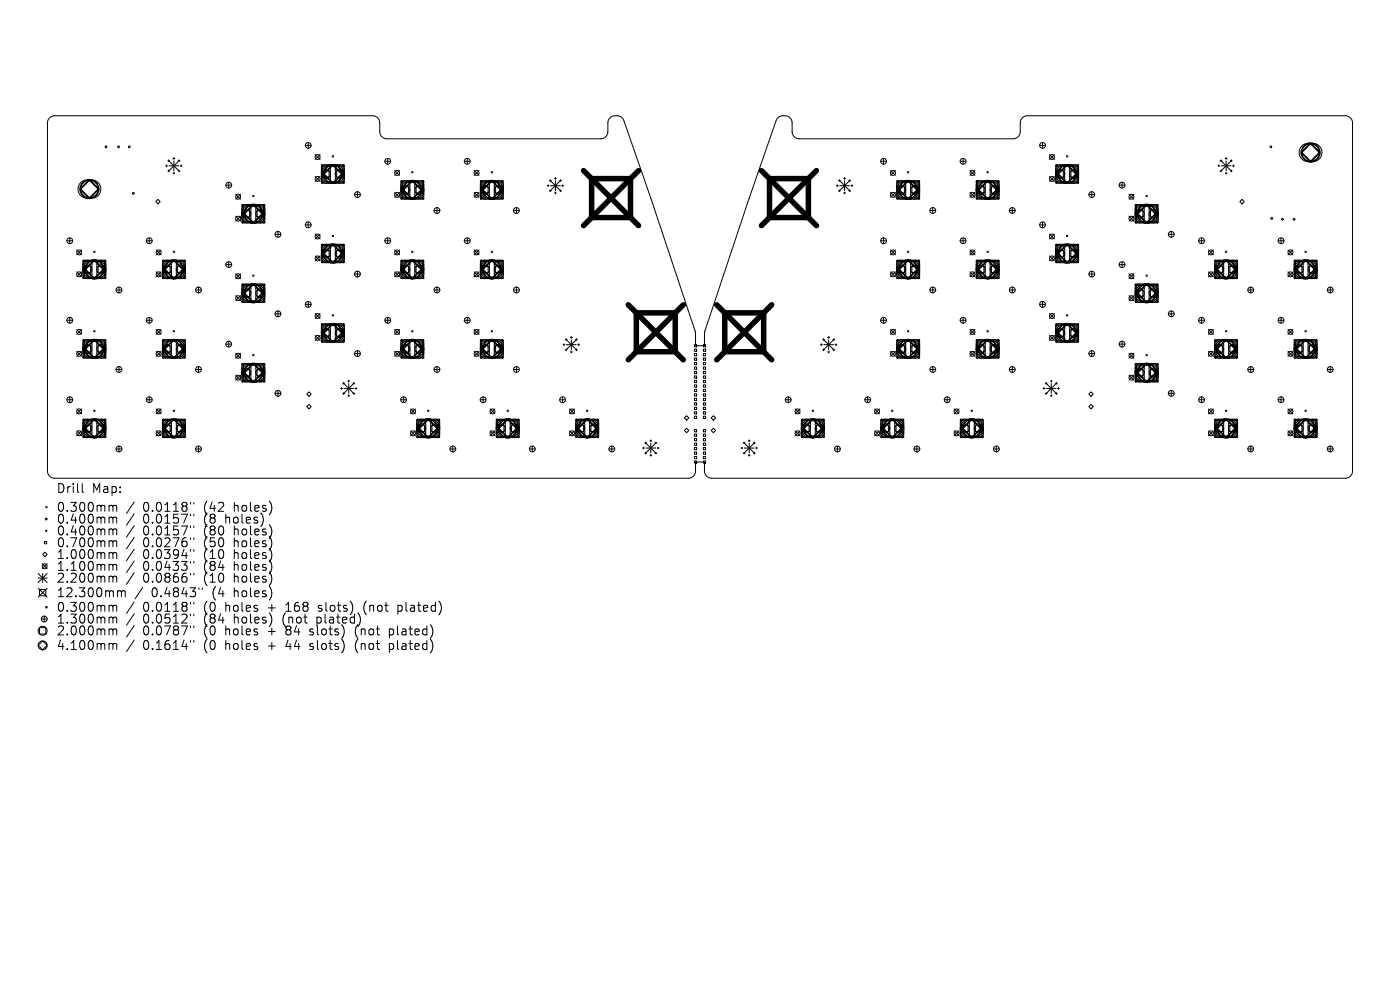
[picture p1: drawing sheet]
<svg xmlns="http://www.w3.org/2000/svg" width="297mm" height="210mm" viewBox="0 0 297 210" stroke-linecap="round" stroke-linejoin="round" font-family="sans-serif">
<defs><g id="words">
<g font-size="2.6">
<text x="11.9" y="104.8">Drill</text>
<text x="19.4" y="104.8">Map:</text>
<text x="11.9" y="108.8">0.300mm</text>
<text x="11.9" y="111.3">0.400mm</text>
<text x="11.9" y="113.8">0.400mm</text>
<text x="30.2" y="108.8">0.0118&quot;</text>
<text x="30.2" y="111.3">0.0157&quot;</text>
<text x="30.2" y="113.8">0.0157&quot;</text>
<text x="43.1" y="108.8">(42</text>
<text x="43.1" y="111.3">(8</text>
<text x="43.1" y="113.8">(80</text>
<text x="47.7" y="111.3">holes)</text>
<text x="49.5" y="108.8">holes)</text>
<text x="49.5" y="113.8">holes)</text>
<text x="11.9" y="116.3">0.700mm</text>
<text x="11.9" y="118.8">1.000mm</text>
<text x="30.2" y="116.3">0.0276&quot;</text>
<text x="30.2" y="118.8">0.0394&quot;</text>
<text x="43.1" y="116.3">(50</text>
<text x="43.1" y="118.8">(10</text>
<text x="49.5" y="116.3">holes)</text>
<text x="49.5" y="118.8">holes)</text>
<text x="11.9" y="121.3">1.100mm</text>
<text x="11.9" y="123.8">2.200mm</text>
<text x="30.2" y="121.3">0.0433&quot;</text>
<text x="30.2" y="123.8">0.0866&quot;</text>
<text x="43.1" y="121.3">(84</text>
<text x="43.1" y="123.8">(10</text>
<text x="49.5" y="121.3">holes)</text>
<text x="49.5" y="123.8">holes)</text>
<text x="11.9" y="126.9">12.300mm</text>
<text x="11.9" y="130">0.300mm</text>
<text x="30.2" y="130">0.0118&quot;</text>
<text x="32" y="126.9">0.4843&quot;</text>
<text x="43.1" y="130">(0</text>
<text x="44.9" y="126.9">(4</text>
<text x="47.7" y="130">holes</text>
<text x="49.5" y="126.9">holes)</text>
<text x="56.8" y="130">+</text>
<text x="60.7" y="130">168</text>
<text x="67.7" y="130">slots)</text>
<text x="77.4" y="130">(not</text>
<text x="84.7" y="130">plated)</text>
<text x="11.9" y="132.5">1.300mm</text>
<text x="11.9" y="135">2.000mm</text>
<text x="30.2" y="132.5">0.0512&quot;</text>
<text x="30.2" y="135">0.0787&quot;</text>
<text x="43.1" y="132.5">(84</text>
<text x="43.1" y="135">(0</text>
<text x="47.7" y="135">holes</text>
<text x="49.5" y="132.5">holes)</text>
<text x="56.8" y="135">+</text>
<text x="59.9" y="132.5">(not</text>
<text x="60.7" y="135">84</text>
<text x="65.9" y="135">slots)</text>
<text x="67.2" y="132.5">plated)</text>
<text x="75.6" y="135">(not</text>
<text x="82.9" y="135">plated)</text>
<text x="11.9" y="138.1">4.100mm</text>
<text x="30.2" y="138.1">0.1614&quot;</text>
<text x="43.1" y="138.1">(0</text>
<text x="47.7" y="138.1">holes</text>
<text x="56.8" y="138.1">+</text>
<text x="60.7" y="138.1">44</text>
<text x="65.9" y="138.1">slots)</text>
<text x="75.6" y="138.1">(not</text>
<text x="82.9" y="138.1">plated)</text>
</g>
</g></defs>
<g fill="none" stroke="#000" stroke-width=".21">
<path d="M10.5 25l.4-.3 .7-.1h67.4a1.52 1.52 0 0 1 1.6 1.5v1.8a1.52 1.52 0 0 0 1.5 1.5h45.3a1.52 1.52 0 0 0 1.6-1.5v-1.8a1.78 1.78 0 0 1 1.5-1.6 1.78 1.78 0 0 1 1.8 1.1l5.8 16.4 9.4 28.3 .1 3h1.9v-2.8a1651.9 1651.9 0 0 1 15.3-45.2 1.79 1.79 0 0 1 1.9-.8 1.79 1.79 0 0 1 1.3 1.6v1.8a1.52 1.52 0 0 0 1.6 1.5h45.3a1.52 1.52 0 0 0 1.5-1.5v-1.8a1.52 1.52 0 0 1 1.6-1.5h67.4a1.52 1.52 0 0 1 1.5 1.5v73.8a1.52 1.52 0 0 1-1.5 1.6h-134.4a1.52 1.52 0 0 1-1.5-1.6v-1.9h-1.9v1.9a1.52 1.52 0 0 1-1.6 1.6h-134.4a1.52 1.52 0 0 1-1.5-1.6v-73.8v-.5zM17.1 38.7l.9-.5h1.4a1.95 1.95 0 0 1 2 1.9 1.95 1.95 0 0 1-2 2h-.9a1.95 1.95 0 0 1-1.8-1.2 1.95 1.95 0 0 1 .4-2.2zM35.1 35.2h.4M35.3 35v.4M35.6 34.1h.4M35.6 36.3h.4M35.8 33.9v.4M35.8 36.1v.4M35.8 35.2h2.1M35.8 34.1l2.1 2.1M36.7 33.6h.4M36.7 36.7h.4"/>
<path d="M36.9 33.4v.4M36.9 34.1v2.1M36.9 36.5v.4M37.8 34.1h.4M37.8 36.3h.4M37.9 34.1l-2.1 2.1M38 33.9v.4M38 36.1v.4M38.2 35.2h.4M38.4 35v.4M47.9 39.3h1.2M48.5 38.7v1.2"/>
<path d="M64.8 30.8h1.2M65.4 30.2v1.3M66.9 32.8l1 1M66.9 37.4l1 1.1M67.9 32.8l-1 1M67.9 37.4l-1 1.1M68.2 36.9l.1-.1 .2 .1-.2 .2zM68.2 35.9a.95 .95 0 0 1 .9-.9 .95 .95 0 0 1 1 .9v2a.95 .95 0 0 1-1 1 .95 .95 0 0 1-.9-1M68.2 36.8l.3 .3M68.2 35l.3 .1v3.6l-.2 .2-.1-.2zM68.2 35h4.7l.1 .1-.1 .2h-4.6zM68.2 38.6h4.7l.1 .1-.1 .2h-4.6z"/>
<path d="M68.5 36.2h1.3v1.4h-1.3zM68.5 36.8l-.3 .3M70.1 35a1.95 1.95 0 0 0-1.9 1.9 1.95 1.95 0 0 0 1.9 2M70.5 35.1l.1-.1 .2 .1-.2 .2zM70.5 33l.3 .3M70.5 35l.3 .3M70.5 38.6l.3 .3M70.6 38.6l.2 .1-.2 .2-.1-.2zM70.8 33l-.3 .3M70.8 35l-.3 .3M70.8 38.6l-.3 .3M71.1 35a1.95 1.95 0 0 1 1.9 1.9 1.95 1.95 0 0 1-1.9 2"/>
<path d="M71.4 36.2h1.4v1.4h-1.4zM72.7 36.9l.2-.1 .1 .1-.1 .2zM72.7 36.8l.3 .3M72.8 35l.2 .1v3.6l-.1 .2-.2-.2zM73 35.9a.95 .95 0 0 0-.9-.9 .95 .95 0 0 0-1 .9v2a.95 .95 0 0 0 1 1 .95 .95 0 0 0 .9-1M73 36.8l-.3 .3M81.6 34.2h1.3M82.3 33.6v1.2M83.7 36.2l1.1 1M84.8 36.2l-1.1 1M85.1 39.3a.95 .95 0 0 1 .9-1 .95 .95 0 0 1 1 1v2a.95 .95 0 0 1-1 .9 .95 .95 0 0 1-.9-.9M85.1 38.4l.2 .1v3.6l-.1 .1-.1-.1z"/>
<path d="M85.1 38.4l4.7-.1 .1 .2-.1 .1h-4.6zM85.3 39.6h1.4v1.4h-1.4zM87 38.3a1.95 1.95 0 0 0-1.9 2 1.95 1.95 0 0 0 1.9 1.9M87.3 38.5l.2-.2 .1 .2-.1 .1zM87.3 36.4l.3 .3M87.3 38.3l.3 .3M87.6 36.4l-.3 .3M87.6 38.3l-.3 .3M87.9 38.3a1.95 1.95 0 0 1 2 2 1.95 1.95 0 0 1-2 1.9M88.3 39.6h1.3v1.4h-1.3zM89.7 38.4l.2 .1v3.6l-.1 .1-.2-.1zM89.9 39.3a.95 .95 0 0 0-1-1 .95 .95 0 0 0-.9 1v2a.95 .95 0 0 0 .9 .9 .95 .95 0 0 0 1-.9"/>
<path d="M98.5 34.2h1.2M99.1 33.6v1.2M100.6 36.2l1 1M101.6 36.2l-1 1M101.9 39.3a.95 .95 0 0 1 1-1 .95 .95 0 0 1 .9 1v2a.95 .95 0 0 1-.9 .9 .95 .95 0 0 1-1-.9M102 38.4l.2 .1v3.6l-.1 .1-.2-.1zM102 38.4l4.6-.1 .2 .2-.2 .1h-4.5zM102.2 39.6h1.3v1.4h-1.3zM103.9 38.3a1.95 1.95 0 0 0-2 2 1.95 1.95 0 0 0 2 1.9M104.2 38.5l.1-.2 .2 .2-.2 .1zM104.2 36.4l.3 .3M104.2 38.3l.3 .3"/>
<path d="M104.5 36.4l-.3 .3M104.5 38.3l-.3 .3M104.8 38.3a1.95 1.95 0 0 1 2 2 1.95 1.95 0 0 1-2 1.9M105.1 39.6h1.4v1.4h-1.4zM106.5 38.4l.3 .1v3.6l-.2 .1-.1-.1zM106.8 39.3a.95 .95 0 0 0-1-1 .95 .95 0 0 0-.9 1v2a.95 .95 0 0 0 .9 .9 .95 .95 0 0 0 1-.9M116.1 39.4h.4M116.3 39.2v.4M116.5 38.3h.4M116.7 38.1v.4M116.8 39.4h2.1M116.8 38.3l2.1 2.1"/>
<path d="M117.6 37.8h.4M117.8 37.7v.3M117.8 38.3v2.1M118.7 38.3h.4M118.9 38.3l-2.1 2.1M118.9 38.1v.4M119.2 39.4h.4M119.4 39.2v.4M177.4 39.4h.4M177.6 39.2v.4M177.9 38.3h.4M178.1 38.1v.4"/>
<path d="M178.1 39.4h2.1M178.1 38.3l2.1 2.1M179 37.8h.4M179.2 37.7v.3M179.2 38.3v2.1M180.1 38.3h.4M180.2 38.3l-2.1 2.1M180.3 38.1v.4M180.5 39.4h.4M180.7 39.2v.4M186.8 34.2h1.3M187.4 33.6v1.2"/>
<path d="M188.9 36.2l1.1 1M190 36.2l-1.1 1M190.2 39.3a.95 .95 0 0 1 1-1 .95 .95 0 0 1 .9 1v2a.95 .95 0 0 1-.9 .9 .95 .95 0 0 1-1-.9M190.3 38.4l.2 .1v3.6l-.1 .1-.2-.1zM190.3 38.4l4.6-.1 .2 .2-.2 .1h-4.5zM190.5 39.6h1.4v1.4h-1.4zM192.2 38.3a1.95 1.95 0 0 0-2 2 1.95 1.95 0 0 0 2 1.9M192.5 38.5l.2-.2 .1 .2-.1 .1zM192.5 36.4l.3 .3M192.5 38.3l.3 .3M192.8 36.4l-.3 .3M192.8 38.3l-.3 .3"/>
<path d="M193.1 38.3a1.95 1.95 0 0 1 2 2 1.95 1.95 0 0 1-2 1.9M193.5 39.6h1.3v1.4h-1.3zM194.8 38.4l.3 .1v3.6l-.2 .1-.1-.1zM195.1 39.3a.95 .95 0 0 0-1-1 .95 .95 0 0 0-.9 1v2a.95 .95 0 0 0 .9 .9 .95 .95 0 0 0 1-.9M203.7 34.2h1.2M204.3 33.6v1.2M205.8 36.2l1 1M206.8 36.2l-1 1M207.1 39.3a.95 .95 0 0 1 1-1 .95 .95 0 0 1 .9 1v2a.95 .95 0 0 1-.9 .9 .95 .95 0 0 1-1-.9M207.2 38.4l.2 .1v3.6l-.1 .1-.2-.1zM207.2 38.4l4.6-.1 .1 .2-.1 .1h-4.5zM207.4 39.6h1.3v1.4h-1.3z"/>
<path d="M209.1 38.3a1.95 1.95 0 0 0-2 2 1.95 1.95 0 0 0 2 1.9M209.4 38.5l.1-.2 .2 .2-.2 .1zM209.4 36.4l.3 .3M209.4 38.3l.3 .3M209.7 36.4l-.3 .3M209.7 38.3l-.3 .3M210 38.3a1.95 1.95 0 0 1 1.9 2 1.95 1.95 0 0 1-1.9 1.9M210.3 39.6h1.4v1.4h-1.4zM211.7 38.4l.2 .1v3.6l-.1 .1-.1-.1zM211.9 39.3a.95 .95 0 0 0-.9-1 .95 .95 0 0 0-.9 1v2a.95 .95 0 0 0 .9 .9 .95 .95 0 0 0 .9-.9M220.6 30.8h1.2M221.2 30.2v1.3"/>
<path d="M222.6 32.8l1.1 1M222.6 37.4l1.1 1.1M223.7 32.8l-1.1 1M223.7 37.4l-1.1 1.1M224 35.9a.95 .95 0 0 1 .9-.9 .95 .95 0 0 1 1 .9v2a.95 .95 0 0 1-1 1 .95 .95 0 0 1-.9-1M224 36.8l.3 .3M224 35l.3 .1v3.6l-.2 .2-.1-.2zM224 35h4.7l.1 .1-.1 .2h-4.6zM224 38.6h4.7l.1 .1-.1 .2h-4.6zM224.1 36.8l.2 .1-.2 .2-.1-.2zM224.2 36.2h1.4v1.4h-1.4zM224.3 36.8l-.3 .3"/>
<path d="M225.9 35a1.95 1.95 0 0 0-1.9 1.9 1.95 1.95 0 0 0 1.9 2M226.2 35.1l.2-.1 .1 .1-.1 .2zM226.2 38.7l.2-.1 .1 .1-.1 .2zM226.2 33l.3 .3M226.2 35l.3 .3M226.2 38.6l.3 .3M226.5 33l-.3 .3M226.5 35l-.3 .3M226.5 38.6l-.3 .3M226.9 35a1.95 1.95 0 0 1 1.9 1.9 1.95 1.95 0 0 1-1.9 2M227.2 36.2h1.3v1.4h-1.3zM228.5 36.8l.3 .3"/>
<path d="M228.6 35l.2 .1v3.6l-.1 .2-.2-.2zM228.7 36.8l.1 .1-.1 .2-.2-.2zM228.8 35.9a.95 .95 0 0 0-.9-.9 .95 .95 0 0 0-1 .9v2a.95 .95 0 0 0 1 1 .95 .95 0 0 0 .9-1M228.8 36.8l-.3 .3M237.4 39.3h1.3M238 38.7v1.2M258.4 35.2h.4M258.6 35v.4M258.8 34.1h.4M258.8 36.3h.4M259 33.9v.4M259 36.1v.4"/>
<path d="M259.1 35.2h2.1M259.1 34.1l2.1 2.1M259.9 33.6h.4M259.9 36.7h.4M260.1 33.4v.4M260.1 34.1v2.1M260.1 36.5v.4M261 34.1h.4M261 36.3h.4M261.2 34.1l-2.1 2.1M261.2 33.9v.4M261.2 36.1v.4"/>
<path d="M261.5 35.2h.4M261.7 35v.4M276.2 31l.9-.5 1.4-.1a1.95 1.95 0 0 1 2 1.9 1.95 1.95 0 0 1-2 2h-.9a1.95 1.95 0 0 1-1.8-1.2 1.95 1.95 0 0 1 .4-2.1zM14.2 51.1h1.2M14.8 50.5v1.2M16.3 53l1 1.1M16.3 57.7l1 1M17.3 53l-1 1.1M17.3 57.7l-1 1M17.6 56.2a.95 .95 0 0 1 1-1 .95 .95 0 0 1 .9 1v1.9a.95 .95 0 0 1-.9 1 .95 .95 0 0 1-1-1M17.6 57l.3 .3M17.6 55.2l.3 .1v3.7l-.2 .1-.1-.1z"/>
<path d="M17.6 55.2h4.7l.1 .1-.1 .2h-4.6zM17.6 58.9l4.7-.1 .1 .2-.1 .1h-4.6zM17.7 57l.2 .1-.2 .2-.1-.2zM17.9 56.5h1.3v1.3h-1.3zM17.9 57l-.3 .3M19.5 55.2a1.95 1.95 0 0 0-1.9 1.9 1.95 1.95 0 0 0 1.9 2M19.9 55.3l.1-.1 .2 .1-.2 .2zM19.9 59l.1-.2 .2 .2-.2 .1zM19.9 53.3l.3 .3M19.9 55.2l.3 .3M19.9 58.8l.3 .3M20.2 53.3l-.3 .3"/>
<path d="M20.2 55.2l-.3 .3M20.2 58.8l-.3 .3M20.5 55.2a1.95 1.95 0 0 1 1.9 1.9 1.95 1.95 0 0 1-1.9 2M20.8 56.5h1.4v1.3h-1.4zM22.2 57l.2 .3M22.2 55.2l.2 .1v3.7l-.1 .1-.1-.1zM22.3 57l.1 .1-.1 .2-.1-.2zM22.4 56.2a.95 .95 0 0 0-.9-1 .95 .95 0 0 0-1 1v1.9a.95 .95 0 0 0 1 1 .95 .95 0 0 0 .9-1M22.4 57l-.2 .3M31 51.1h1.3M31.7 50.5v1.2M33.1 53l1.1 1.1"/>
<path d="M33.1 57.7l1.1 1M33.5 42.3l.5 .5-.5 .4-.5-.4zM34.2 53l-1.1 1.1M34.2 57.7l-1.1 1M34.5 56.2a.95 .95 0 0 1 .9-1 .95 .95 0 0 1 1 1v1.9a.95 .95 0 0 1-1 1 .95 .95 0 0 1-.9-1M34.5 57l.2 .3M34.5 55.2l.2 .1v3.7l-.1 .1-.1-.1zM34.5 55.2h4.7l.1 .1-.1 .2h-4.6zM34.5 58.9l4.7-.1 .1 .2-.1 .1h-4.6zM34.6 57l.1 .1-.1 .2-.1-.2zM34.7 56.5h1.4v1.3h-1.4zM34.7 57l-.2 .3"/>
<path d="M36.4 55.2a1.95 1.95 0 0 0-1.9 1.9 1.95 1.95 0 0 0 1.9 2M36.7 55.3l.2-.1 .1 .1-.1 .2zM36.7 59l.2-.2 .1 .2-.1 .1zM36.7 53.3l.3 .3M36.7 55.2l.3 .3M36.7 58.8l.3 .3M37 53.3l-.3 .3M37 55.2l-.3 .3M37 58.8l-.3 .3M37.4 55.2a1.95 1.95 0 0 1 1.9 1.9 1.95 1.95 0 0 1-1.9 2M37.7 56.5h1.3v1.3h-1.3zM39 57l.3 .3"/>
<path d="M39.1 55.2l.2 .1v3.7l-.1 .1-.2-.1zM39.2 57l.1 .1-.1 .2-.2-.2zM39.3 56.2a.95 .95 0 0 0-.9-1 .95 .95 0 0 0-1 1v1.9a.95 .95 0 0 0 1 1 .95 .95 0 0 0 .9-1M39.3 57l-.3 .3M47.9 56.1h1.2M48.5 55.5v1.3M50 41.2l1 1.1M50 45.9l1 1M50 58.1l1 1M51 41.2l-1 1.1M51 45.9l-1 1M51 58.1l-1 1"/>
<path d="M51.3 44.3a.95 .95 0 0 1 1-.9 .95 .95 0 0 1 .9 .9v2a.95 .95 0 0 1-.9 1 .95 .95 0 0 1-1-1M51.3 45.2l.3 .3M51.4 43.4l.2 .1v3.6l-.1 .2-.2-.2zM51.4 43.4h4.6l.2 .1-.2 .2h-4.5zM51.4 47h4.6l.2 .1-.2 .2h-4.5zM51.5 45.2l.1 .1-.1 .2-.2-.2zM51.6 44.7h1.3v1.3h-1.3zM51.6 45.2l-.3 .3M53.3 43.4a1.95 1.95 0 0 0-2 1.9 1.95 1.95 0 0 0 2 2M53.6 43.5l.1-.1 .2 .1-.2 .2zM53.6 41.5l.3 .2M53.6 58.3l.3 .3"/>
<path d="M53.6 43.4l.3 .3M53.6 47l.3 .3M53.7 47l.2 .1-.2 .2-.1-.2zM53.9 41.5l-.3 .2M53.9 58.3l-.3 .3M53.9 43.4l-.3 .3M53.9 47l-.3 .3M54.2 43.4a1.95 1.95 0 0 1 2 1.9 1.95 1.95 0 0 1-2 2M54.5 44.7h1.4v1.3h-1.4zM55.9 45.2l.3 .3M55.9 43.4l.3 .1v3.6l-.2 .2-.1-.2zM56 45.2l.2 .1-.2 .2-.1-.2z"/>
<path d="M56.2 44.3a.95 .95 0 0 0-1-.9 .95 .95 0 0 0-.9 .9v2a.95 .95 0 0 0 .9 1 .95 .95 0 0 0 1-1M56.2 45.2l-.3 .3M58.3 49.7h1.3M59 49.1v1.2M64.8 47.7h1.2M65.4 47.1v1.2M66.9 49.6l1 1.1M66.9 54.3l1 1M67.9 49.6l-1 1.1M67.9 54.3l-1 1M68.2 52.8a.95 .95 0 0 1 .9-1 .95 .95 0 0 1 1 1v2a.95 .95 0 0 1-1 .9 .95 .95 0 0 1-.9-.9M68.2 53.6l.3 .3"/>
<path d="M68.2 51.9l.3 .1v3.6l-.2 .1-.1-.1zM68.2 51.9l4.7-.1 .1 .2-.1 .1h-4.6zM68.2 55.5l4.7-.1 .1 .2-.1 .1h-4.6zM68.3 53.6l.2 .2-.2 .1-.1-.1zM68.5 53.1h1.3v1.3h-1.3zM68.5 53.6l-.3 .3M70.1 51.8a1.95 1.95 0 0 0-1.9 2 1.95 1.95 0 0 0 1.9 1.9M70.5 55.6l.1-.2 .2 .2-.2 .1zM70.5 49.9l.3 .3M70.5 51.8l.3 .3M70.5 55.4l.3 .3M70.6 51.8l.2 .2-.2 .1-.1-.1z"/>
<path d="M70.8 49.9l-.3 .3M70.8 51.8l-.3 .3M70.8 55.4l-.3 .3M71.1 51.8a1.95 1.95 0 0 1 1.9 2 1.95 1.95 0 0 1-1.9 1.9M71.4 53.1h1.4v1.3h-1.4zM72.7 53.6l.3 .3M72.8 51.9l.2 .1v3.6l-.1 .1-.2-.1zM72.9 53.6l.1 .2-.1 .1-.2-.1zM73 52.8a.95 .95 0 0 0-.9-1 .95 .95 0 0 0-1 1v2a.95 .95 0 0 0 1 .9 .95 .95 0 0 0 .9-.9M73 53.6l-.3 .3M75.2 41.3h1.2M75.2 58.1h1.2"/>
<path d="M75.8 40.7v1.2M75.8 57.5v1.3M81.6 51.1h1.3M82.3 50.5v1.2M83.7 40.8l1.1 1.1M83.7 53l1.1 1.1M83.7 57.7l1.1 1M84.8 40.8l-1.1 1.1M84.8 53l-1.1 1.1M84.8 57.7l-1.1 1M85.1 56.2a.95 .95 0 0 1 .9-1 .95 .95 0 0 1 1 1v1.9a.95 .95 0 0 1-1 1 .95 .95 0 0 1-.9-1M85.1 40.1l.2 .3"/>
<path d="M85.1 57l.2 .3M85.1 55.2l.2 .1v3.7l-.1 .1-.1-.1zM85.1 42l4.7-.1 .1 .2-.1 .1h-4.6zM85.1 55.2h4.7l.1 .1-.1 .2h-4.6zM85.1 58.9l4.7-.1 .1 .2-.1 .1h-4.6zM85.2 40.1l.1 .2-.1 .1-.1-.1zM85.2 57l.1 .1-.1 .2-.1-.2zM85.3 56.5h1.4v1.3h-1.4zM85.3 40.1l-.2 .3M85.3 57l-.2 .3M87 55.2a1.95 1.95 0 0 0-1.9 1.9 1.95 1.95 0 0 0 1.9 2M87.3 42.1l.2-.2 .1 .2-.1 .1z"/>
<path d="M87.3 55.3l.2-.1 .1 .1-.1 .2zM87.3 59l.2-.2 .1 .2-.1 .1zM87.3 53.3l.3 .3M87.3 41.9l.3 .3M87.3 55.2l.3 .3M87.3 58.8l.3 .3M87.6 53.3l-.3 .3M87.6 41.9l-.3 .3M87.6 55.2l-.3 .3M87.6 58.8l-.3 .3M87.9 55.2a1.95 1.95 0 0 1 2 1.9 1.95 1.95 0 0 1-2 2M88.3 56.5h1.3v1.3h-1.3z"/>
<path d="M89.6 40.3l.2-.2 .1 .2-.1 .1zM89.6 57.1l.2-.1 .1 .1-.1 .2zM89.6 40.1l.3 .3M89.6 57l.3 .3M89.7 55.2l.2 .1v3.7l-.1 .1-.2-.1zM89.9 56.2a.95 .95 0 0 0-1-1 .95 .95 0 0 0-.9 1v1.9a.95 .95 0 0 0 .9 1 .95 .95 0 0 0 1-1M89.9 40.1l-.3 .3M89.9 57l-.3 .3M92.1 44.7h1.2M92.7 44v1.3M98.5 51.1h1.2M99.1 50.5v1.2"/>
<path d="M100.6 40.8l1 1.1M100.6 53l1 1.1M100.6 57.7l1 1M101.6 40.8l-1 1.1M101.6 53l-1 1.1M101.6 57.7l-1 1M101.9 56.2a.95 .95 0 0 1 1-1 .95 .95 0 0 1 .9 1v1.9a.95 .95 0 0 1-.9 1 .95 .95 0 0 1-1-1M101.9 57l.3 .3M101.9 40.1l.3 .3M102 55.2l.2 .1v3.7l-.1 .1-.2-.1zM102 42l4.6-.1 .2 .2-.2 .1h-4.5zM102 55.2h4.6l.2 .1-.2 .2h-4.5z"/>
<path d="M102 58.9l4.6-.1 .2 .2-.2 .1h-4.5zM102.1 40.1l.1 .2-.1 .1-.2-.1zM102.1 57l.1 .1-.1 .2-.2-.2zM102.2 56.5h1.3v1.3h-1.3zM102.2 40.1l-.3 .3M102.2 57l-.3 .3M103.9 55.2a1.95 1.95 0 0 0-2 1.9 1.95 1.95 0 0 0 2 2M104.2 42.1l.1-.2 .2 .2-.2 .1zM104.2 55.3l.1-.1 .2 .1-.2 .2zM104.2 59l.1-.2 .2 .2-.2 .1zM104.2 53.3l.3 .3M104.2 41.9l.3 .3"/>
<path d="M104.2 55.2l.3 .3M104.2 58.8l.3 .3M104.5 53.3l-.3 .3M104.5 41.9l-.3 .3M104.5 55.2l-.3 .3M104.5 58.8l-.3 .3M104.8 55.2a1.95 1.95 0 0 1 2 1.9 1.95 1.95 0 0 1-2 2M105.1 56.5h1.4v1.3h-1.4zM106.5 40.1l.3 .3M106.5 57l.3 .3M106.5 55.2l.3 .1v3.7l-.2 .1-.1-.1zM106.6 40.1l.2 .2-.2 .1-.1-.1z"/>
<path d="M106.6 57l.2 .1-.2 .2-.1-.2zM106.8 56.2a.95 .95 0 0 0-1-1 .95 .95 0 0 0-.9 1v1.9a.95 .95 0 0 0 .9 1 .95 .95 0 0 0 1-1M106.8 40.1l-.3 .3M106.8 57l-.3 .3M108.9 44.7h1.3M109.6 44v1.3M116.5 40.5h.4M116.7 40.3v.4M117.6 40.9h.4M117.8 40.8v.3M118.7 40.5h.4M118.9 40.3v.4"/>
<path d="M177.9 40.5h.4M178.1 40.3v.4M179 40.9h.4M179.2 40.8v.3M180.1 40.5h.4M180.3 40.3v.4M186.8 51.1h1.3M187.4 50.5v1.2M188.9 40.8l1.1 1.1M188.9 53l1.1 1.1M188.9 57.7l1.1 1M190 40.8l-1.1 1.1"/>
<path d="M190 53l-1.1 1.1M190 57.7l-1.1 1M190.2 56.2a.95 .95 0 0 1 1-1 .95 .95 0 0 1 .9 1v1.9a.95 .95 0 0 1-.9 1 .95 .95 0 0 1-1-1M190.2 40.1l.3 .3M190.2 57l.3 .3M190.3 55.2l.2 .1v3.7l-.1 .1-.2-.1zM190.3 42l4.6-.1 .2 .2-.2 .1h-4.5zM190.3 55.2h4.6l.2 .1-.2 .2h-4.5zM190.3 58.9l4.6-.1 .2 .2-.2 .1h-4.5zM190.4 40.1l.1 .2-.1 .1-.2-.1zM190.4 57l.1 .1-.1 .2-.2-.2zM190.5 56.5h1.4v1.3h-1.4z"/>
<path d="M190.5 40.1l-.3 .3M190.5 57l-.3 .3M192.2 55.2a1.95 1.95 0 0 0-2 1.9 1.95 1.95 0 0 0 2 2M192.5 42.1l.2-.2 .1 .2-.1 .1zM192.5 55.3l.2-.1 .1 .1-.1 .2zM192.5 59l.2-.2 .1 .2-.1 .1zM192.5 53.3l.3 .3M192.5 41.9l.3 .3M192.5 55.2l.3 .3M192.5 58.8l.3 .3M192.8 53.3l-.3 .3M192.8 41.9l-.3 .3"/>
<path d="M192.8 55.2l-.3 .3M192.8 58.8l-.3 .3M193.1 55.2a1.95 1.95 0 0 1 2 1.9 1.95 1.95 0 0 1-2 2M193.5 56.5h1.3v1.3h-1.3zM194.8 40.1l.3 .3M194.8 57l.3 .3M194.8 55.2l.3 .1v3.7l-.2 .1-.1-.1zM194.9 40.1l.2 .2-.2 .1-.1-.1zM194.9 57l.2 .1-.2 .2-.1-.2zM195.1 56.2a.95 .95 0 0 0-1-1 .95 .95 0 0 0-.9 1v1.9a.95 .95 0 0 0 .9 1 .95 .95 0 0 0 1-1M195.1 40.1l-.3 .3M195.1 57l-.3 .3"/>
<path d="M197.3 44.7h1.2M197.9 44v1.3M203.7 51.1h1.2M204.3 50.5v1.2M205.8 53l1 1.1M205.8 57.7l1 1M205.8 40.8l1 1.1M206.8 40.8l-1 1.1M206.8 53l-1 1.1M206.8 57.7l-1 1M207.1 56.2a.95 .95 0 0 1 1-1 .95 .95 0 0 1 .9 1v1.9a.95 .95 0 0 1-.9 1 .95 .95 0 0 1-1-1M207.1 40.1l.3 .3"/>
<path d="M207.1 57l.3 .3M207.2 55.2l.2 .1v3.7l-.1 .1-.2-.1zM207.2 42l4.6-.1 .1 .2-.1 .1h-4.5zM207.2 55.2h4.6l.1 .1-.1 .2h-4.5zM207.2 58.9l4.6-.1 .1 .2-.1 .1h-4.5zM207.3 40.1l.1 .2-.1 .1-.2-.1zM207.3 57l.1 .1-.1 .2-.2-.2zM207.4 56.5h1.3v1.3h-1.3zM207.4 40.1l-.3 .3M207.4 57l-.3 .3M209.1 55.2a1.95 1.95 0 0 0-2 1.9 1.95 1.95 0 0 0 2 2M209.4 42.1l.1-.2 .2 .2-.2 .1z"/>
<path d="M209.4 55.3l.1-.1 .2 .1-.2 .2zM209.4 59l.1-.2 .2 .2-.2 .1zM209.4 53.3l.3 .3M209.4 55.2l.3 .3M209.4 58.8l.3 .3M209.4 41.9l.3 .3M209.7 53.3l-.3 .3M209.7 41.9l-.3 .3M209.7 55.2l-.3 .3M209.7 58.8l-.3 .3M210 55.2a1.95 1.95 0 0 1 1.9 1.9 1.95 1.95 0 0 1-1.9 2M210.3 56.5h1.4v1.3h-1.4z"/>
<path d="M211.7 40.1l.2 .3M211.7 57l.2 .3M211.7 55.2l.2 .1v3.7l-.1 .1-.1-.1zM211.8 40.1l.1 .2-.1 .1-.1-.1zM211.8 57l.1 .1-.1 .2-.1-.2zM211.9 56.2a.95 .95 0 0 0-.9-1 .95 .95 0 0 0-.9 1v1.9a.95 .95 0 0 0 .9 1 .95 .95 0 0 0 .9-1M211.9 40.1l-.2 .3M211.9 57l-.2 .3M214.1 44.7h1.3M214.7 44v1.3M220.6 47.7h1.2M221.2 47.1v1.2"/>
<path d="M222.6 49.6l1.1 1.1M222.6 54.3l1.1 1M223.7 49.6l-1.1 1.1M223.7 54.3l-1.1 1M224 52.8a.95 .95 0 0 1 .9-1 .95 .95 0 0 1 1 1v2a.95 .95 0 0 1-1 .9 .95 .95 0 0 1-.9-.9M224 53.6l.3 .3M224 51.9l.3 .1v3.6l-.2 .1-.1-.1zM224 51.9l4.7-.1 .1 .2-.1 .1h-4.6zM224 55.5l4.7-.1 .1 .2-.1 .1h-4.6zM224.1 53.6l.2 .2-.2 .1-.1-.1zM224.2 53.1h1.4v1.3h-1.4zM224.3 53.6l-.3 .3"/>
<path d="M225.9 51.8a1.95 1.95 0 0 0-1.9 2 1.95 1.95 0 0 0 1.9 1.9M226.2 52l.2-.2 .1 .2-.1 .1zM226.2 55.6l.2-.2 .1 .2-.1 .1zM226.2 49.9l.3 .3M226.2 51.8l.3 .3M226.2 55.4l.3 .3M226.5 49.9l-.3 .3M226.5 51.8l-.3 .3M226.5 55.4l-.3 .3M226.9 51.8a1.95 1.95 0 0 1 1.9 2 1.95 1.95 0 0 1-1.9 1.9M227.2 53.1h1.3v1.3h-1.3zM228.5 53.6l.3 .3"/>
<path d="M228.6 51.9l.2 .1v3.6l-.1 .1-.2-.1zM228.7 53.6l.1 .2-.1 .1-.2-.1zM228.8 52.8a.95 .95 0 0 0-.9-1 .95 .95 0 0 0-1 1v2a.95 .95 0 0 0 1 .9 .95 .95 0 0 0 .9-.9M228.8 53.6l-.3 .3M231 41.3h1.2M231 58.1h1.2M231.6 40.7v1.2M231.6 57.5v1.3M237.4 56.1h1.3M238 55.5v1.3M239.5 41.2l1.1 1.1M239.5 45.9l1.1 1"/>
<path d="M239.5 58.1l1.1 1M240.6 41.2l-1.1 1.1M240.6 45.9l-1.1 1M240.6 58.1l-1.1 1M240.8 44.3a.95 .95 0 0 1 1-.9 .95 .95 0 0 1 .9 .9v2a.95 .95 0 0 1-.9 1 .95 .95 0 0 1-1-1M240.8 45.2l.3 .3M240.9 43.4l.2 .1v3.6l-.1 .2-.2-.2zM240.9 43.4h4.6l.2 .1-.2 .2h-4.5zM240.9 47h4.6l.2 .1-.2 .2h-4.5zM241 45.2l.1 .1-.1 .2-.2-.2zM241.1 44.7h1.4v1.3h-1.4zM241.1 45.2l-.3 .3"/>
<path d="M242.8 43.4a1.95 1.95 0 0 0-2 1.9 1.95 1.95 0 0 0 2 2M243.1 43.5l.2-.1 .1 .1-.1 .2zM243.1 41.5l.3 .2M243.1 58.3l.3 .3M243.1 43.4l.3 .3M243.1 47l.3 .3M243.3 47l.1 .1-.1 .2-.2-.2zM243.4 41.5l-.3 .2M243.4 58.3l-.3 .3M243.4 43.4l-.3 .3M243.4 47l-.3 .3M243.7 43.4a1.95 1.95 0 0 1 2 1.9 1.95 1.95 0 0 1-2 2"/>
<path d="M244.1 44.7h1.3v1.3h-1.3zM245.4 45.3l.1-.1 .2 .1-.2 .2zM245.4 45.2l.3 .3M245.4 43.4l.3 .1v3.6l-.2 .2-.1-.2zM245.7 44.3a.95 .95 0 0 0-1-.9 .95 .95 0 0 0-.9 .9v2a.95 .95 0 0 0 .9 1 .95 .95 0 0 0 1-1M245.7 45.2l-.3 .3M247.9 49.7h1.2M248.5 49.1v1.2M254.3 51.1h1.2M254.9 50.5v1.2M256.4 53l1 1.1M256.4 57.7l1 1"/>
<path d="M257.4 53l-1 1.1M257.4 57.7l-1 1M257.7 56.2a.95 .95 0 0 1 .9-1 .95 .95 0 0 1 1 1v1.9a.95 .95 0 0 1-1 1 .95 .95 0 0 1-.9-1M257.7 57l.3 .3M257.7 55.2l.3 .1v3.7l-.2 .1-.1-.1zM257.7 55.2h4.7l.1 .2-.1 .1h-4.6zM257.7 58.9l4.7-.1 .1 .2-.1 .1h-4.6zM257.8 57l.2 .1-.2 .2-.1-.2zM258 56.5h1.3v1.3h-1.3zM258 57l-.3 .3M259.6 55.2a1.95 1.95 0 0 0-1.9 1.9 1.95 1.95 0 0 0 1.9 2M260 55.3l.1-.1 .2 .1-.2 .2z"/>
<path d="M260 59l.1-.2 .2 .2-.2 .1zM260 53.3l.3 .3M260 55.2l.3 .3M260 58.8l.3 .3M260.3 53.3l-.3 .3M260.3 55.2l-.3 .3M260.3 58.8l-.3 .3M260.6 55.2a1.95 1.95 0 0 1 1.9 1.9 1.95 1.95 0 0 1-1.9 2M260.9 56.5h1.4v1.3h-1.4zM262.3 57l.2 .3M262.3 55.3h.2v3.7l-.1 .1-.1-.1zM262.4 57l.1 .1-.1 .2-.1-.2z"/>
<path d="M262.5 56.2a.95 .95 0 0 0-.9-1 .95 .95 0 0 0-1 1v1.9a.95 .95 0 0 0 1 1 .95 .95 0 0 0 .9-1M262.5 57l-.2 .3M263.5 42.3l.5 .5-.5 .4-.5-.4zM271.1 51.1h1.3M271.8 50.5v1.2M273.2 53l1.1 1.1M273.2 57.7l1.1 1M274.3 53l-1.1 1.1M274.3 57.7l-1.1 1M274.6 56.2a.95 .95 0 0 1 .9-1 .95 .95 0 0 1 1 1v1.9a.95 .95 0 0 1-1 1 .95 .95 0 0 1-.9-1M274.6 57l.2 .3M274.6 55.2l.2 .1v3.7l-.1 .1-.1-.1z"/>
<path d="M274.6 55.2h4.7l.1 .2-.1 .1h-4.6zM274.6 58.9l4.7-.1 .1 .2-.1 .1h-4.6zM274.7 57l.1 .1-.1 .2-.1-.2zM274.8 56.5h1.4v1.3h-1.4zM274.8 57l-.2 .3M276.5 55.2a1.95 1.95 0 0 0-1.9 1.9 1.95 1.95 0 0 0 1.9 2M276.8 55.3l.2-.1 .1 .1-.1 .2zM276.8 59l.2-.2 .1 .2-.1 .1zM276.8 53.3l.3 .3M276.8 55.2l.3 .3M276.8 58.8l.3 .3M277.1 53.3l-.3 .3"/>
<path d="M277.1 55.2l-.3 .3M277.1 58.8l-.3 .3M277.5 55.2a1.95 1.95 0 0 1 1.9 1.9 1.95 1.95 0 0 1-1.9 2M277.8 56.5h1.3v1.3h-1.3zM279.1 57l.3 .3M279.1 55.3h.3v3.7l-.1 .1-.2-.1zM279.3 57l.1 .1-.1 .2-.2-.2zM279.4 56.2a.95 .95 0 0 0-.9-1 .95 .95 0 0 0-1 1v1.9a.95 .95 0 0 0 1 1 .95 .95 0 0 0 .9-1M279.4 57l-.3 .3M14.2 67.9h1.2M14.8 67.3v1.3M16.3 69.9l1 1"/>
<path d="M16.3 74.5l1 1.1M17.3 69.9l-1 1M17.3 74.5l-1 1.1M17.6 74l.1-.1 .2 .1-.2 .2zM17.6 73a.95 .95 0 0 1 1-.9 .95 .95 0 0 1 .9 .9v2a.95 .95 0 0 1-.9 1 .95 .95 0 0 1-1-1M17.6 73.9l.3 .3M17.6 72.1l.3 .1v3.6l-.2 .2-.1-.2zM17.6 72.1h4.7l.1 .1-.1 .2h-4.6zM17.6 75.7h4.7l.1 .1-.1 .2h-4.6zM17.9 73.3h1.3v1.4h-1.3zM17.9 73.9l-.3 .3M19.5 72.1a1.95 1.95 0 0 0-1.9 1.9 1.95 1.95 0 0 0 1.9 2"/>
<path d="M19.9 72.2l.1-.1 .2 .1-.2 .2zM19.9 75.8l.1-.1 .2 .1-.2 .2zM19.9 70.1l.3 .3M19.9 72.1l.3 .3M19.9 75.7l.3 .3M20.2 70.1l-.3 .3M20.2 72.1l-.3 .3M20.2 75.7l-.3 .3M20.5 72.1a1.95 1.95 0 0 1 1.9 1.9 1.95 1.95 0 0 1-1.9 2M20.8 73.3h1.4v1.4h-1.4zM22.2 74l.1-.1 .1 .1-.1 .2zM22.2 73.9l.2 .3"/>
<path d="M22.2 72.1l.2 .1v3.6l-.1 .2-.1-.2zM22.4 73a.95 .95 0 0 0-.9-.9 .95 .95 0 0 0-1 .9v2a.95 .95 0 0 0 1 1 .95 .95 0 0 0 .9-1M22.4 73.9l-.2 .3M24.6 61.5h1.3M24.6 78.4h1.3M25.2 60.9v1.2M25.2 77.8v1.2M31 67.9h1.3M31.7 67.3v1.3M33.1 69.9l1.1 1M33.1 74.5l1.1 1.1M34.2 69.9l-1.1 1"/>
<path d="M34.2 74.5l-1.1 1.1M34.5 74l.1-.1 .1 .1-.1 .2zM34.5 73a.95 .95 0 0 1 .9-.9 .95 .95 0 0 1 1 .9v2a.95 .95 0 0 1-1 1 .95 .95 0 0 1-.9-1M34.5 73.9l.2 .3M34.5 72.1l.2 .1v3.6l-.1 .2-.1-.2zM34.5 72.1h4.7l.1 .1-.1 .2h-4.6zM34.5 75.7h4.7l.1 .1-.1 .2h-4.6zM34.7 73.3h1.4v1.4h-1.4zM34.7 73.9l-.2 .3M36.4 72.1a1.95 1.95 0 0 0-1.9 1.9 1.95 1.95 0 0 0 1.9 2M36.7 70.1l.3 .3M36.7 75.7l.3 .3"/>
<path d="M36.7 72.1l.3 .3M36.9 72.1l.1 .1-.1 .2-.2-.2zM36.9 75.7l.1 .1-.1 .2-.2-.2zM37 70.1l-.3 .3M37 72.1l-.3 .3M37 75.7l-.3 .3M37.4 72.1a1.95 1.95 0 0 1 1.9 1.9 1.95 1.95 0 0 1-1.9 2M37.7 73.3h1.3v1.4h-1.3zM39 74l.2-.1 .1 .1-.1 .2zM39 73.9l.3 .3M39.1 72.1l.2 .1v3.6l-.1 .2-.2-.2zM39.3 73a.95 .95 0 0 0-.9-.9 .95 .95 0 0 0-1 .9v2a.95 .95 0 0 0 1 1 .95 .95 0 0 0 .9-1"/>
<path d="M39.3 73.9l-.3 .3M41.5 61.5h1.2M41.5 78.4h1.2M42.1 60.9v1.2M42.1 77.8v1.2M47.9 73h1.2M48.5 72.4v1.2M50 62.7l1 1.1M50 74.9l1 1.1M50 79.6l1 1M51 62.7l-1 1.1M51 74.9l-1 1.1"/>
<path d="M51 79.6l-1 1M51.3 79.1l.2-.2 .1 .2-.1 .1zM51.3 61.2a.95 .95 0 0 1 1-.9 .95 .95 0 0 1 .9 .9v2a.95 .95 0 0 1-.9 1 .95 .95 0 0 1-1-1M51.3 78.1a.95 .95 0 0 1 1-1 .95 .95 0 0 1 .9 1v2a.95 .95 0 0 1-.9 .9 .95 .95 0 0 1-1-.9M51.3 62.1l.3 .3M51.3 78.9l.3 .3M51.4 60.3l.2 .1v3.6l-.1 .2-.2-.2zM51.4 77.2l.2 .1v3.6l-.1 .1-.2-.1zM51.4 60.3h4.6l.2 .1-.2 .1h-4.5zM51.4 63.9h4.6l.2 .1-.2 .2h-4.5zM51.4 77.2l4.6-.1 .2 .2-.2 .1h-4.5zM51.5 62.1l.1 .1-.1 .2-.2-.2z"/>
<path d="M51.6 61.5h1.3v1.4h-1.3zM51.6 78.4h1.3v1.3h-1.3zM51.6 62.1l-.3 .3M51.6 78.9l-.3 .3M53.3 60.3a1.95 1.95 0 0 0-2 1.9 1.95 1.95 0 0 0 2 2M53.3 77.1a1.95 1.95 0 0 0-2 2 1.95 1.95 0 0 0 2 1.9M53.6 64l.1-.1 .2 .1-.2 .2zM53.6 77.3l.1-.2 .2 .2-.2 .1zM53.6 75.2l.3 .3M53.6 60.3l.3 .2M53.6 63.9l.3 .3M53.6 77.1l.3 .3"/>
<path d="M53.7 60.3l.2 .1-.2 .1-.1-.1zM53.9 75.2l-.3 .3M53.9 60.3l-.3 .2M53.9 63.9l-.3 .3M53.9 77.1l-.3 .3M54.2 60.3a1.95 1.95 0 0 1 2 1.9 1.95 1.95 0 0 1-2 2M54.2 77.1a1.95 1.95 0 0 1 2 2 1.95 1.95 0 0 1-2 1.9M54.5 61.5h1.4v1.4h-1.4zM54.5 78.4h1.4v1.3h-1.4zM55.9 79.1l.1-.2 .2 .2-.2 .1zM55.9 62.1l.3 .3M55.9 78.9l.3 .3"/>
<path d="M55.9 60.3l.3 .1v3.6l-.2 .2-.1-.2zM55.9 77.2l.3 .1v3.6l-.2 .1-.1-.1zM56 62.1l.2 .1-.2 .2-.1-.2zM56.2 61.2a.95 .95 0 0 0-1-.9 .95 .95 0 0 0-.9 .9v2a.95 .95 0 0 0 .9 1 .95 .95 0 0 0 1-1M56.2 78.1a.95 .95 0 0 0-1-1 .95 .95 0 0 0-.9 1v2a.95 .95 0 0 0 .9 .9 .95 .95 0 0 0 1-.9M56.2 62.1l-.3 .3M56.2 78.9l-.3 .3M58.3 66.6h1.3M59 66v1.2M64.8 64.6h1.2M65.4 63.9v1.3M66.9 66.5l1 1.1"/>
<path d="M66.9 71.2l1 1M67.9 66.5l-1 1.1M67.9 71.2l-1 1M68.2 70.6l.1-.1 .2 .1-.2 .2zM68.2 69.6a.95 .95 0 0 1 .9-.9 .95 .95 0 0 1 1 .9v2a.95 .95 0 0 1-1 1 .95 .95 0 0 1-.9-1M68.2 70.5l.3 .3M68.2 68.7l.3 .1v3.6l-.2 .2-.1-.2zM68.2 68.7h4.7l.1 .1-.1 .2h-4.6zM68.2 72.3h4.7l.1 .1-.1 .2h-4.6zM68.5 70h1.3v1.3h-1.3zM68.5 70.5l-.3 .3M70.1 68.7a1.95 1.95 0 0 0-1.9 1.9 1.95 1.95 0 0 0 1.9 2"/>
<path d="M70.5 68.8l.1-.1 .2 .1-.2 .2zM70.5 72.4l.1-.1 .2 .1-.2 .2zM70.5 66.8l.3 .2M70.5 68.7l.3 .3M70.5 72.3l.3 .3M70.8 66.8l-.3 .2M70.8 68.7l-.3 .3M70.8 72.3l-.3 .3M71.1 68.7a1.95 1.95 0 0 1 1.9 1.9 1.95 1.95 0 0 1-1.9 2M71.4 70h1.4v1.3h-1.4zM72.7 70.6l.2-.1 .1 .1-.1 .2zM72.7 70.5l.3 .3"/>
<path d="M72.8 68.7l.2 .1v3.6l-.1 .2-.2-.2zM73 69.6a.95 .95 0 0 0-.9-.9 .95 .95 0 0 0-1 .9v2a.95 .95 0 0 0 1 1 .95 .95 0 0 0 .9-1M73 70.5l-.3 .3M75.2 75h1.2M75.8 74.4v1.2M81.6 67.9h1.3M82.3 67.3v1.3M83.7 69.9l1.1 1M83.7 74.5l1.1 1.1M84.8 69.9l-1.1 1M84.8 74.5l-1.1 1.1M85.1 74l.1-.1 .1 .1-.1 .2z"/>
<path d="M85.1 73a.95 .95 0 0 1 .9-.9 .95 .95 0 0 1 1 .9v2a.95 .95 0 0 1-1 1 .95 .95 0 0 1-.9-1M85.1 73.9l.2 .3M85.1 72.1l.2 .1v3.6l-.1 .2-.1-.2zM85.1 72.1h4.7l.1 .1-.1 .2h-4.6zM85.1 75.7h4.7l.1 .1-.1 .2h-4.6zM85.3 73.3h1.4v1.4h-1.4zM85.3 73.9l-.2 .3M87 72.1a1.95 1.95 0 0 0-1.9 1.9 1.95 1.95 0 0 0 1.9 2M87.3 70.1l.3 .3M87.3 72.1l.3 .3M87.3 75.7l.3 .3M87.5 72.1l.1 .1-.1 .2-.2-.2z"/>
<path d="M87.5 75.7l.1 .1-.1 .2-.2-.2zM87.6 70.1l-.3 .3M87.6 72.1l-.3 .3M87.6 75.7l-.3 .3M87.9 72.1a1.95 1.95 0 0 1 2 1.9 1.95 1.95 0 0 1-2 2M88.3 73.3h1.3v1.4h-1.3zM89.6 74l.2-.1 .1 .1-.1 .2zM89.6 73.9l.3 .3M89.7 72.1l.2 .1v3.6l-.1 .2-.2-.2zM89.9 73a.95 .95 0 0 0-1-.9 .95 .95 0 0 0-.9 .9v2a.95 .95 0 0 0 .9 1 .95 .95 0 0 0 1-1M89.9 73.9l-.3 .3M92.1 61.5h1.2"/>
<path d="M92.1 78.4h1.2M92.7 60.9v1.2M92.7 77.8v1.2M98.5 67.9h1.2M99.1 67.3v1.3M100.6 69.9l1 1M100.6 74.5l1 1.1M101.6 69.9l-1 1M101.6 74.5l-1 1.1M101.9 74l.2-.1 .1 .1-.1 .2zM101.9 73a.95 .95 0 0 1 1-.9 .95 .95 0 0 1 .9 .9v2a.95 .95 0 0 1-.9 1 .95 .95 0 0 1-1-1M101.9 73.9l.3 .3"/>
<path d="M102 72.1l.2 .1v3.6l-.1 .2-.2-.2zM102 72.1h4.6l.2 .1-.2 .2h-4.5zM102 75.7h4.6l.2 .1-.2 .2h-4.5zM102.2 73.3h1.3v1.4h-1.3zM102.2 73.9l-.3 .3M103.9 72.1a1.95 1.95 0 0 0-2 1.9 1.95 1.95 0 0 0 2 2M104.2 72.2l.1-.1 .2 .1-.2 .2zM104.2 75.8l.1-.1 .2 .1-.2 .2zM104.2 70.1l.3 .3M104.2 72.1l.3 .3M104.2 75.7l.3 .3M104.5 70.1l-.3 .3"/>
<path d="M104.5 72.1l-.3 .3M104.5 75.7l-.3 .3M104.8 72.1a1.95 1.95 0 0 1 2 1.9 1.95 1.95 0 0 1-2 2M105.1 73.3h1.4v1.4h-1.4zM106.5 74l.1-.1 .2 .1-.2 .2zM106.5 73.9l.3 .3M106.5 72.1l.3 .1v3.6l-.2 .2-.1-.2zM106.8 73a.95 .95 0 0 0-1-.9 .95 .95 0 0 0-.9 .9v2a.95 .95 0 0 0 .9 1 .95 .95 0 0 0 1-1M106.8 73.9l-.3 .3M108.9 61.5h1.3M108.9 78.4h1.3M109.6 60.9v1.2"/>
<path d="M109.6 77.8v1.2M119.5 73.1h.3M119.7 72.9v.4M119.9 72h.4M119.9 74.2h.4M120.1 71.8v.4M120.1 74v.4M120.2 73.1h2M120.2 72.1l2 2.1M121 71.6h.4M121 74.7h.4M121.2 71.4v.4"/>
<path d="M121.2 72.1v2.1M121.2 74.5v.4M122.1 72h.4M122.1 74.2h.4M122.2 72.1l-2 2.1M122.3 71.8v.4M122.3 74v.4M122.6 73.1h.3M122.7 72.9v.4M147.3 73.1h.5v.5h-.5zM147.3 74.1h.5v.4h-.5zM147.3 75h.5v.5h-.5z"/>
<path d="M147.3 76h.5v.4h-.5zM147.3 76.9h.5v.5h-.5zM147.3 77.8h.5v.5h-.5zM147.3 78.8h.5v.5h-.5zM147.3 79.7h.5v.5h-.5zM149.2 73.1h.5v.5h-.5zM149.2 74.1h.5v.4h-.5zM149.2 75h.5v.5h-.5zM149.2 76h.5v.4h-.5zM149.2 76.9h.5v.5h-.5zM149.2 77.8h.5v.5h-.5zM149.2 78.8h.5v.5h-.5z"/>
<path d="M149.2 79.7h.5v.5h-.5zM174.1 73.1h.3M174.3 72.9v.4M174.5 72h.4M174.5 74.2h.4M174.7 71.8v.4M174.7 74v.4M174.8 73.1h2M174.8 72.1l2 2.1M175.6 71.6h.4M175.6 74.7h.4M175.8 71.4v.4"/>
<path d="M175.8 72.1v2.1M175.8 74.5v.4M176.7 72h.4M176.7 74.2h.4M176.8 72.1l-2 2.1M176.9 71.8v.4M176.9 74v.4M177.2 73.1h.3M177.3 72.9v.4M186.8 67.9h1.3M187.4 67.3v1.3M188.9 69.9l1.1 1"/>
<path d="M188.9 74.5l1.1 1.1M190 69.9l-1.1 1M190 74.5l-1.1 1.1M190.2 74l.2-.1 .1 .1-.1 .2zM190.2 73a.95 .95 0 0 1 1-.9 .95 .95 0 0 1 .9 .9v2a.95 .95 0 0 1-.9 1 .95 .95 0 0 1-1-1M190.2 73.9l.3 .3M190.3 72.1l.2 .1v3.6l-.1 .2-.2-.2zM190.3 72.1h4.6l.2 .1-.2 .2h-4.5zM190.3 75.7h4.6l.2 .1-.2 .2h-4.5zM190.5 73.3h1.4v1.4h-1.4zM190.5 73.9l-.3 .3M192.2 72.1a1.95 1.95 0 0 0-2 1.9 1.95 1.95 0 0 0 2 2"/>
<path d="M192.5 72.2l.2-.1 .1 .1-.1 .2zM192.5 75.8l.2-.1 .1 .1-.1 .2zM192.5 70.1l.3 .3M192.5 72.1l.3 .3M192.5 75.7l.3 .3M192.8 70.1l-.3 .3M192.8 72.1l-.3 .3M192.8 75.7l-.3 .3M193.1 72.1a1.95 1.95 0 0 1 2 1.9 1.95 1.95 0 0 1-2 2M193.5 73.3h1.3v1.4h-1.3zM194.8 74l.1-.1 .2 .1-.2 .2zM194.8 73.9l.3 .3"/>
<path d="M194.8 72.1l.3 .1v3.6l-.2 .2-.1-.2zM195.1 73a.95 .95 0 0 0-1-.9 .95 .95 0 0 0-.9 .9v2a.95 .95 0 0 0 .9 1 .95 .95 0 0 0 1-1M195.1 73.9l-.3 .3M197.3 61.5h1.2M197.3 78.4h1.2M197.9 60.9v1.2M197.9 77.8v1.2M203.7 67.9h1.2M204.3 67.3v1.3M205.8 69.9l1 1M205.8 74.5l1 1.1M206.8 69.9l-1 1"/>
<path d="M206.8 74.5l-1 1.1M207.1 74l.2-.1 .1 .1-.1 .2zM207.1 73a.95 .95 0 0 1 1-.9 .95 .95 0 0 1 .9 .9v2a.95 .95 0 0 1-.9 1 .95 .95 0 0 1-1-1M207.1 73.9l.3 .3M207.2 72.1l.2 .1v3.6l-.1 .2-.2-.2zM207.2 72.1h4.6l.1 .1-.1 .2h-4.5zM207.2 75.7h4.6l.1 .1-.1 .2h-4.5zM207.4 73.3h1.3v1.4h-1.3zM207.4 73.9l-.3 .3M209.1 72.1a1.95 1.95 0 0 0-2 1.9 1.95 1.95 0 0 0 2 2M209.4 72.2l.1-.1 .2 .1-.2 .2zM209.4 75.8l.1-.1 .2 .1-.2 .2z"/>
<path d="M209.4 70.1l.3 .3M209.4 72.1l.3 .3M209.4 75.7l.3 .3M209.7 70.1l-.3 .3M209.7 72.1l-.3 .3M209.7 75.7l-.3 .3M210 72.1a1.95 1.95 0 0 1 1.9 1.9 1.95 1.95 0 0 1-1.9 2M210.3 73.3h1.4v1.4h-1.4zM211.7 74l.1-.1 .1 .1-.1 .2zM211.7 73.9l.2 .3M211.7 72.1l.2 .1v3.6l-.1 .2-.1-.2zM211.9 73a.95 .95 0 0 0-.9-.9 .95 .95 0 0 0-.9 .9v2a.95 .95 0 0 0 .9 1 .95 .95 0 0 0 .9-1"/>
<path d="M211.9 73.9l-.2 .3M214.1 61.5h1.3M214.1 78.4h1.3M214.7 60.9v1.2M214.7 77.8v1.2M220.6 64.6h1.2M221.2 63.9v1.3M222.6 66.5l1.1 1.1M222.6 71.2l1.1 1M223.7 66.5l-1.1 1.1M223.7 71.2l-1.1 1M224 70.6l.1-.1 .2 .1-.2 .2z"/>
<path d="M224 69.6a.95 .95 0 0 1 .9-.9 .95 .95 0 0 1 1 .9v2a.95 .95 0 0 1-1 1 .95 .95 0 0 1-.9-1M224 70.5l.3 .3M224 68.7l.3 .1v3.6l-.2 .2-.1-.2zM224 68.7h4.7l.1 .1-.1 .2h-4.6zM224 72.3h4.7l.1 .1-.1 .2h-4.6zM224.2 70h1.4v1.3h-1.4zM224.3 70.5l-.3 .3M225.9 68.7a1.95 1.95 0 0 0-1.9 1.9 1.95 1.95 0 0 0 1.9 2M226.2 68.8l.2-.1 .1 .1-.1 .2zM226.2 72.4l.2-.1 .1 .1-.1 .2zM226.2 66.8l.3 .2M226.2 68.7l.3 .3"/>
<path d="M226.2 72.3l.3 .3M226.5 66.8l-.3 .2M226.5 72.3l-.3 .3M226.5 68.7l-.3 .3M226.9 68.7a1.95 1.95 0 0 1 1.9 1.9 1.95 1.95 0 0 1-1.9 2M227.2 70h1.3v1.3h-1.3zM228.5 70.6l.2-.1 .1 .1-.1 .2zM228.5 70.5l.3 .3M228.6 68.7l.2 .1v3.6l-.1 .2-.2-.2zM228.8 69.6a.95 .95 0 0 0-.9-.9 .95 .95 0 0 0-1 .9v2a.95 .95 0 0 0 1 1 .95 .95 0 0 0 .9-1M228.8 70.5l-.3 .3M231 75h1.2"/>
<path d="M231.6 74.4v1.2M237.4 73h1.3M238 72.4v1.2M239.5 62.7l1.1 1.1M239.5 74.9l1.1 1.1M239.5 79.6l1.1 1M240.6 62.7l-1.1 1.1M240.6 74.9l-1.1 1.1M240.6 79.6l-1.1 1M240.8 61.2a.95 .95 0 0 1 1-.9 .95 .95 0 0 1 .9 .9v2a.95 .95 0 0 1-.9 1 .95 .95 0 0 1-1-1M240.8 78.1a.95 .95 0 0 1 1-1 .95 .95 0 0 1 .9 1v2a.95 .95 0 0 1-.9 .9 .95 .95 0 0 1-1-.9M240.8 62.1l.3 .3"/>
<path d="M240.8 78.9l.3 .3M240.9 60.3l.2 .1v3.6l-.1 .2-.2-.2zM240.9 77.2l.2 .1v3.6l-.1 .1-.2-.1zM240.9 60.3h4.6l.2 .1-.2 .1h-4.5zM240.9 63.9h4.6l.2 .1-.2 .2h-4.5zM240.9 77.2l4.6-.1 .2 .2-.2 .1h-4.5zM241 62.1l.1 .1-.1 .2-.2-.2zM241 78.9l.1 .2-.1 .1-.2-.1zM241.1 61.5h1.4v1.4h-1.4zM241.1 78.4h1.4v1.3h-1.4zM241.1 62.1l-.3 .3M241.1 78.9l-.3 .3"/>
<path d="M242.8 60.3a1.95 1.95 0 0 0-2 1.9 1.95 1.95 0 0 0 2 2M242.8 77.1a1.95 1.95 0 0 0-2 2 1.95 1.95 0 0 0 2 1.9M243.1 64l.2-.1 .1 .1-.1 .2zM243.1 77.3l.2-.2 .1 .2-.1 .1zM243.1 75.2l.3 .3M243.1 60.3l.3 .2M243.1 63.9l.3 .3M243.1 77.1l.3 .3M243.3 60.3l.1 .1-.1 .1-.2-.1zM243.4 75.2l-.3 .3M243.4 60.3l-.3 .2M243.4 63.9l-.3 .3"/>
<path d="M243.4 77.1l-.3 .3M243.7 60.3a1.95 1.95 0 0 1 2 1.9 1.95 1.95 0 0 1-2 2M243.7 77.1a1.95 1.95 0 0 1 2 2 1.95 1.95 0 0 1-2 1.9M244.1 61.5h1.3v1.4h-1.3zM244.1 78.4h1.3v1.3h-1.3zM245.4 62.2l.1-.1 .2 .1-.2 .2zM245.4 79.1l.1-.2 .2 .2-.2 .1zM245.4 62.1l.3 .3M245.4 78.9l.3 .3M245.4 60.3l.3 .1v3.6l-.2 .2-.1-.2zM245.4 77.2l.3 .1v3.6l-.2 .1-.1-.1zM245.7 61.2a.95 .95 0 0 0-1-.9 .95 .95 0 0 0-.9 .9v2a.95 .95 0 0 0 .9 1 .95 .95 0 0 0 1-1"/>
<path d="M245.7 78.1a.95 .95 0 0 0-1-1 .95 .95 0 0 0-.9 1v2a.95 .95 0 0 0 .9 .9 .95 .95 0 0 0 1-.9M245.7 62.1l-.3 .3M245.7 78.9l-.3 .3M247.9 66.6h1.2M248.5 66v1.2M254.3 67.9h1.2M254.9 67.3v1.3M256.4 69.9l1 1M256.4 74.5l1 1.1M257.4 69.9l-1 1M257.4 74.5l-1 1.1M257.7 73a.95 .95 0 0 1 .9-.9 .95 .95 0 0 1 1 .9v2a.95 .95 0 0 1-1 1 .95 .95 0 0 1-.9-1"/>
<path d="M257.7 73.9l.3 .3M257.7 72.1l.3 .1v3.6l-.2 .2-.1-.2zM257.7 72.1h4.7l.1 .1-.1 .2h-4.6zM257.7 75.7h4.7l.1 .1-.1 .2h-4.6zM257.8 73.9l.2 .1-.2 .2-.1-.2zM258 73.3h1.3v1.4h-1.3zM258 73.9l-.3 .3M259.6 72.1a1.95 1.95 0 0 0-1.9 1.9 1.95 1.95 0 0 0 1.9 2M260 72.2l.1-.1 .2 .1-.2 .2zM260 75.8l.1-.1 .2 .1-.2 .2zM260 70.1l.3 .3M260 72.1l.3 .3"/>
<path d="M260 75.7l.3 .3M260.3 70.1l-.3 .3M260.3 72.1l-.3 .3M260.3 75.7l-.3 .3M260.6 72.1a1.95 1.95 0 0 1 1.9 1.9 1.95 1.95 0 0 1-1.9 2M260.9 73.3h1.4v1.4h-1.4zM262.3 74l.1-.1 .1 .1-.1 .2zM262.3 73.9l.2 .3M262.3 72.1l.2 .1v3.6l-.1 .2-.1-.2zM262.5 73a.95 .95 0 0 0-.9-.9 .95 .95 0 0 0-1 .9v2a.95 .95 0 0 0 1 1 .95 .95 0 0 0 .9-1M262.5 73.9l-.2 .3M264.7 61.5h1.3"/>
<path d="M264.7 78.4h1.3M265.3 60.9v1.2M265.3 77.8v1.2M271.1 67.9h1.3M271.8 67.3v1.3M273.2 69.9l1.1 1M273.2 74.5l1.1 1.1M274.3 69.9l-1.1 1M274.3 74.5l-1.1 1.1M274.6 73a.95 .95 0 0 1 .9-.9 .95 .95 0 0 1 1 .9v2a.95 .95 0 0 1-1 1 .95 .95 0 0 1-.9-1M274.6 73.9l.2 .3M274.6 72.1l.2 .1v3.6l-.1 .2-.1-.2z"/>
<path d="M274.6 72.1h4.7l.1 .1-.1 .2h-4.6zM274.6 75.7h4.7l.1 .1-.1 .2h-4.6zM274.7 73.9l.1 .1-.1 .2-.1-.2zM274.8 73.3h1.4v1.4h-1.4zM274.8 73.9l-.2 .3M276.5 72.1a1.95 1.95 0 0 0-1.9 1.9 1.95 1.95 0 0 0 1.9 2M276.8 70.1l.3 .3M276.8 72.1l.3 .3M276.8 75.7l.3 .3M277 72.1l.1 .1-.1 .2-.2-.2zM277 75.7l.1 .1-.1 .2-.2-.2zM277.1 70.1l-.3 .3"/>
<path d="M277.1 72.1l-.3 .3M277.1 75.7l-.3 .3M277.5 72.1a1.95 1.95 0 0 1 1.9 1.9 1.95 1.95 0 0 1-1.9 2M277.8 73.3h1.3v1.4h-1.3zM279.1 74l.2-.1 .1 .1-.1 .2zM279.1 73.9l.3 .3M279.1 72.1l.3 .1v3.6l-.1 .2-.2-.2zM279.4 73a.95 .95 0 0 0-.9-.9 .95 .95 0 0 0-1 .9v2a.95 .95 0 0 0 1 1 .95 .95 0 0 0 .9-1M279.4 73.9l-.3 .3M281.6 61.5h1.2M281.6 78.4h1.2M282.2 60.9v1.2"/>
<path d="M282.2 77.8v1.2M14.2 84.8h1.2M14.8 84.2v1.2M16.3 86.7l1 1.1M16.3 91.4l1 1M17.3 86.7l-1 1.1M17.3 91.4l-1 1M17.6 90.9l.1-.2 .2 .2-.2 .1zM17.6 89.9a.95 .95 0 0 1 1-1 .95 .95 0 0 1 .9 1v2a.95 .95 0 0 1-.9 .9 .95 .95 0 0 1-1-.9M17.6 90.7l.3 .3M17.6 89l.3 .1v3.6l-.2 .1-.1-.1zM17.6 89l4.7-.1 .1 .2-.1 .1h-4.6z"/>
<path d="M17.6 92.6l4.7-.1 .1 .2-.1 .1h-4.6zM17.9 90.2h1.3v1.3h-1.3zM17.9 90.7l-.3 .3M19.5 88.9a1.95 1.95 0 0 0-1.9 2 1.95 1.95 0 0 0 1.9 1.9M19.9 89.1l.1-.2 .2 .2-.2 .1zM19.9 92.7l.1-.2 .2 .2-.2 .1zM19.9 87l.3 .3M19.9 88.9l.3 .3M19.9 92.5l.3 .3M20.2 87l-.3 .3M20.2 88.9l-.3 .3M20.2 92.5l-.3 .3"/>
<path d="M20.5 88.9a1.95 1.95 0 0 1 1.9 2 1.95 1.95 0 0 1-1.9 1.9M20.8 90.2h1.4v1.3h-1.4zM22.2 90.9l.1-.2 .1 .2-.1 .1zM22.2 90.7l.2 .3M22.2 89l.2 .1v3.6l-.1 .1-.1-.1zM22.4 89.9a.95 .95 0 0 0-.9-1 .95 .95 0 0 0-1 1v2a.95 .95 0 0 0 1 .9 .95 .95 0 0 0 .9-.9M22.4 90.7l-.2 .3M24.6 95.2h1.3M25.2 94.6v1.3M31 84.8h1.3M31.7 84.2v1.2M33.1 86.7l1.1 1.1"/>
<path d="M33.1 91.4l1.1 1M34.2 86.7l-1.1 1.1M34.2 91.4l-1.1 1M34.5 90.9l.1-.2 .1 .2-.1 .1zM34.5 89.9a.95 .95 0 0 1 .9-1 .95 .95 0 0 1 1 1v2a.95 .95 0 0 1-1 .9 .95 .95 0 0 1-.9-.9M34.5 90.7l.2 .3M34.5 89l.2 .1v3.6l-.1 .1-.1-.1zM34.5 89l4.7-.1 .1 .2-.1 .1h-4.6zM34.5 92.6l4.7-.1 .1 .2-.1 .1h-4.6zM34.7 90.2h1.4v1.3h-1.4zM34.7 90.7l-.2 .3M36.4 88.9a1.95 1.95 0 0 0-1.9 2 1.95 1.95 0 0 0 1.9 1.9"/>
<path d="M36.7 92.7l.2-.2 .1 .2-.1 .1zM36.7 87l.3 .3M36.7 88.9l.3 .3M36.7 92.5l.3 .3M36.9 88.9l.1 .2-.1 .1-.2-.1zM37 87l-.3 .3M37 88.9l-.3 .3M37 92.5l-.3 .3M37.4 88.9a1.95 1.95 0 0 1 1.9 2 1.95 1.95 0 0 1-1.9 1.9M37.7 90.2h1.3v1.3h-1.3zM39 90.9l.2-.2 .1 .2-.1 .1zM39 90.7l.3 .3"/>
<path d="M39.1 89l.2 .1v3.6l-.1 .1-.2-.1zM39.3 89.9a.95 .95 0 0 0-.9-1 .95 .95 0 0 0-1 1v2a.95 .95 0 0 0 1 .9 .95 .95 0 0 0 .9-.9M39.3 90.7l-.3 .3M41.5 95.2h1.2M42.1 94.6v1.3M51.4 80.8l4.6-.1 .2 .2-.2 .1h-4.5zM53.6 80.9l.1-.2 .2 .2-.2 .1zM53.6 80.7l.3 .3M53.9 80.7l-.3 .3M58.3 83.4h1.3M59 82.8v1.3M65.6 83.1l.4 .5-.4 .5-.5-.5z"/>
<path d="M65.6 85.8l.4 .5-.4 .4-.5-.4zM72.2 82.4h.4M72.4 82.2v.4M72.7 81.3h.4M72.7 83.5h.4M72.9 81.1v.4M72.9 83.3v.4M72.9 82.4h2.1M72.9 81.4l2.1 2M73.8 80.8h.4M73.8 83.9h.4M74 80.7v.3"/>
<path d="M74 81.4v2M74 83.8v.3M74.9 81.3h.4M74.9 83.5h.4M75 81.4l-2.1 2M75.1 81.1v.4M75.1 83.3v.4M75.3 82.4h.4M75.5 82.2v.4M85 84.8h1.2M85.6 84.2v1.2M87.1 86.7l1 1.1"/>
<path d="M87.1 91.4l1 1M88.1 86.7l-1 1.1M88.1 91.4l-1 1M88.4 90.9l.2-.2 .1 .2-.1 .1zM88.4 89.9a.95 .95 0 0 1 1-1 .95 .95 0 0 1 .9 1v2a.95 .95 0 0 1-.9 .9 .95 .95 0 0 1-1-.9M88.4 90.7l.3 .3M88.5 89l.2 .1v3.6l-.1 .1-.2-.1zM88.5 89l4.6-.1 .2 .2-.2 .1h-4.5zM88.5 92.6l4.6-.1 .2 .2-.2 .1h-4.5zM88.7 90.2h1.3v1.3h-1.3zM88.7 90.7l-.3 .3M90.4 88.9a1.95 1.95 0 0 0-2 2 1.95 1.95 0 0 0 2 1.9"/>
<path d="M90.7 89.1l.1-.2 .2 .2-.2 .1zM90.7 92.7l.1-.2 .2 .2-.2 .1zM90.7 87l.3 .3M90.7 88.9l.3 .3M90.7 92.5l.3 .3M91 87l-.3 .3M91 88.9l-.3 .3M91 92.5l-.3 .3M91.3 88.9a1.95 1.95 0 0 1 2 2 1.95 1.95 0 0 1-2 1.9M91.6 90.2h1.4v1.3h-1.4zM93 90.9l.1-.2 .2 .2-.2 .1zM93 90.7l.3 .3"/>
<path d="M93 89l.3 .1v3.6l-.2 .1-.1-.1zM93.3 89.9a.95 .95 0 0 0-1-1 .95 .95 0 0 0-.9 1v2a.95 .95 0 0 0 .9 .9 .95 .95 0 0 0 1-.9M93.3 90.7l-.3 .3M95.4 95.2h1.3M96.1 94.6v1.3M101.9 84.8h1.2M102.5 84.2v1.2M104 86.7l1 1.1M104 91.4l1 1M105 86.7l-1 1.1M105 91.4l-1 1M105.3 90.9l.1-.2 .2 .2-.2 .1z"/>
<path d="M105.3 89.9a.95 .95 0 0 1 .9-1 .95 .95 0 0 1 1 1v2a.95 .95 0 0 1-1 .9 .95 .95 0 0 1-.9-.9M105.3 90.7l.3 .3M105.3 89l.3 .1v3.6l-.2 .1-.1-.1zM105.3 89l4.7-.1 .1 .2-.1 .1h-4.6zM105.3 92.6l4.7-.1 .1 .2-.1 .1h-4.6zM105.6 90.2h1.3v1.3h-1.3zM105.6 90.7l-.3 .3M107.2 88.9a1.95 1.95 0 0 0-1.9 2 1.95 1.95 0 0 0 1.9 1.9M107.6 89.1l.1-.2 .2 .2-.2 .1zM107.6 92.7l.1-.2 .2 .2-.2 .1zM107.6 87l.3 .3M107.6 88.9l.3 .3"/>
<path d="M107.6 92.5l.3 .3M107.9 87l-.3 .3M107.9 88.9l-.3 .3M107.9 92.5l-.3 .3M108.2 88.9a1.95 1.95 0 0 1 1.9 2 1.95 1.95 0 0 1-1.9 1.9M108.5 90.2h1.4v1.3h-1.4zM109.8 90.9l.2-.2 .1 .2-.1 .1zM109.8 90.7l.3 .3M109.9 89l.2 .1v3.6l-.1 .1-.2-.1zM110.1 89.9a.95 .95 0 0 0-.9-1 .95 .95 0 0 0-1 1v2a.95 .95 0 0 0 1 .9 .95 .95 0 0 0 .9-.9M110.1 90.7l-.3 .3M112.3 95.2h1.2"/>
<path d="M112.9 94.6v1.3M118.7 84.8h1.3M119.4 84.2v1.2M120.8 86.7l1.1 1.1M120.8 91.4l1.1 1M121.9 86.7l-1.1 1.1M121.9 91.4l-1.1 1M122.2 90.9l.1-.2 .1 .2-.1 .1zM122.2 89.9a.95 .95 0 0 1 .9-1 .95 .95 0 0 1 1 1v2a.95 .95 0 0 1-1 .9 .95 .95 0 0 1-.9-.9M122.2 90.7l.2 .3M122.2 89l.2 .1v3.6l-.1 .1-.1-.1zM122.2 89l4.6-.1 .2 .2-.2 .1h-4.5z"/>
<path d="M122.2 92.6l4.6-.1 .2 .2-.2 .1h-4.5zM122.4 90.2h1.4v1.3h-1.4zM122.4 90.7l-.2 .3M124.1 88.9a1.95 1.95 0 0 0-1.9 2 1.95 1.95 0 0 0 1.9 1.9M124.4 89.1l.2-.2 .1 .2-.1 .1zM124.4 92.7l.2-.2 .1 .2-.1 .1zM124.4 87l.3 .3M124.4 88.9l.3 .3M124.4 92.5l.3 .3M124.7 87l-.3 .3M124.7 88.9l-.3 .3M124.7 92.5l-.3 .3"/>
<path d="M125 88.9a1.95 1.95 0 0 1 2 2 1.95 1.95 0 0 1-2 1.9M125.4 90.2h1.3v1.3h-1.3zM126.7 90.9l.1-.2 .2 .2-.2 .1zM126.7 90.7l.3 .3M126.7 89l.3 .1v3.6l-.2 .1-.1-.1zM127 89.9a.95 .95 0 0 0-1-1 .95 .95 0 0 0-.9 1v2a.95 .95 0 0 0 .9 .9 .95 .95 0 0 0 1-.9M127 90.7l-.3 .3M129.2 95.2h1.2M129.8 94.6v1.3M136.3 95h.4M136.5 94.9v.3M136.8 93.9h.4"/>
<path d="M136.8 96.1h.4M137 93.8v.3M137 95.9v.4M137 95h2.1M137 94l2.1 2.1M137.9 93.5h.4M137.9 96.6h.4M138.1 93.3v.4M138.1 94v2.1M138.1 96.4v.4M139 93.9h.3M139 96.1h.3"/>
<path d="M139.1 94l-2.1 2.1M139.2 93.8v.3M139.2 95.9v.4M139.4 95h.4M139.6 94.9v.3M145.2 88.7l.5-.5 .4 .5-.4 .4zM145.2 91.3l.5-.5 .4 .5-.4 .5zM147.3 80.7h.5v.5h-.5zM147.3 81.6h.5v.5h-.5zM147.3 82.6h.5v.5h-.5zM147.3 83.5h.5v.5h-.5zM147.3 84.5h.5v.5h-.5z"/>
<path d="M147.3 85.4h.5v.5h-.5zM147.3 86.4h.5v.5h-.5zM147.3 87.3h.5v.5h-.5zM147.3 88.3h.5v.5h-.5zM147.3 91.1h.5v.5h-.5zM147.3 92.1h.5v.5h-.5zM147.3 93h.5v.5h-.5zM147.3 94h.5v.5h-.5zM147.3 94.9h.5v.5h-.5zM147.3 95.9h.5v.4h-.5zM147.3 96.8h.5v.5h-.5zM147.3 97.8h.5v.4h-.5z"/>
<path d="M149.2 80.7h.5v.5h-.5zM149.2 81.6h.5v.5h-.5zM149.2 82.6h.5v.5h-.5zM149.2 83.5h.5v.5h-.5zM149.2 84.5h.5v.5h-.5zM149.2 85.4h.5v.5h-.5zM149.2 86.4h.5v.5h-.5zM149.2 87.3h.5v.5h-.5zM149.2 88.3h.5v.5h-.5zM149.2 91.1h.5v.5h-.5zM149.2 92.1h.5v.5h-.5zM149.2 93h.5v.5h-.5z"/>
<path d="M149.2 94h.5v.5h-.5zM149.2 94.9h.5v.5h-.5zM149.2 95.9h.5v.4h-.5zM149.2 96.8h.5v.5h-.5zM149.2 97.8h.5v.4h-.5zM150.9 88.7l.4-.5 .5 .5-.5 .4zM150.9 91.3l.4-.5 .5 .5-.5 .5zM157.2 95h.4M157.4 94.9v.3M157.7 93.9h.3M157.7 96.1h.3M157.8 93.8v.3"/>
<path d="M157.8 95.9v.4M157.9 95h2.1M157.9 94l2.1 2.1M158.7 93.5h.4M158.7 96.6h.4M158.9 93.3v.4M158.9 94v2.1M158.9 96.4v.4M159.8 93.9h.4M159.8 96.1h.4M160 94l-2.1 2.1M160 93.8v.3"/>
<path d="M160 95.9v.4M160.3 95h.4M160.5 94.9v.3M166.6 84.8h1.2M167.2 84.2v1.2M168.7 86.7l1 1.1M168.7 91.4l1 1M169.7 86.7l-1 1.1M169.7 91.4l-1 1M170 90.9l.2-.2 .1 .2-.1 .1zM170 89.9a.95 .95 0 0 1 1-1 .95 .95 0 0 1 .9 1v2a.95 .95 0 0 1-.9 .9 .95 .95 0 0 1-1-.9M170 90.7l.3 .3"/>
<path d="M170.1 89l.2 .1v3.6l-.1 .1-.2-.1zM170.1 89l4.6-.1 .2 .2-.2 .1h-4.5zM170.1 92.6l4.6-.1 .2 .2-.2 .1h-4.5zM170.3 90.2h1.3v1.3h-1.3zM170.3 90.7l-.3 .3M172 88.9a1.95 1.95 0 0 0-2 2 1.95 1.95 0 0 0 2 1.9M172.3 89.1l.1-.2 .2 .2-.2 .1zM172.3 92.7l.1-.2 .2 .2-.2 .1zM172.3 87l.3 .3M172.3 88.9l.3 .3M172.3 92.5l.3 .3M172.6 87l-.3 .3"/>
<path d="M172.6 88.9l-.3 .3M172.6 92.5l-.3 .3M172.9 88.9a1.95 1.95 0 0 1 2 2 1.95 1.95 0 0 1-2 1.9M173.2 90.2h1.4v1.3h-1.4zM174.6 90.7l.3 .3M174.6 89l.3 .1v3.6l-.2 .1-.1-.1zM174.7 90.7l.2 .2-.2 .1-.1-.1zM174.9 89.9a.95 .95 0 0 0-1-1 .95 .95 0 0 0-.9 1v2a.95 .95 0 0 0 .9 .9 .95 .95 0 0 0 1-.9M174.9 90.7l-.3 .3M177 95.2h1.3M177.6 94.6v1.3M183.5 84.8h1.2"/>
<path d="M184.1 84.2v1.2M185.5 86.7l1.1 1.1M185.5 91.4l1.1 1M186.6 86.7l-1.1 1.1M186.6 91.4l-1.1 1M186.9 90.9l.1-.2 .2 .2-.2 .1zM186.9 89.9a.95 .95 0 0 1 .9-1 .95 .95 0 0 1 1 1v2a.95 .95 0 0 1-1 .9 .95 .95 0 0 1-.9-.9M186.9 90.7l.3 .3M186.9 89l.3 .1v3.6l-.2 .1-.1-.1zM186.9 89l4.7-.1 .1 .2-.1 .1h-4.6zM186.9 92.6l4.7-.1 .1 .2-.1 .1h-4.6zM187.2 90.2h1.3v1.3h-1.3z"/>
<path d="M187.2 90.7l-.3 .3M188.8 88.9a1.95 1.95 0 0 0-1.9 2 1.95 1.95 0 0 0 1.9 1.9M189.2 89.1l.1-.2 .1 .2-.1 .1zM189.2 92.7l.1-.2 .1 .2-.1 .1zM189.2 87l.2 .3M189.2 88.9l.2 .3M189.2 92.5l.2 .3M189.4 87l-.2 .3M189.4 88.9l-.2 .3M189.4 92.5l-.2 .3M189.8 88.9a1.95 1.95 0 0 1 1.9 2 1.95 1.95 0 0 1-1.9 1.9M190.1 90.2h1.3v1.3h-1.3z"/>
<path d="M191.4 90.9l.2-.2 .1 .2-.1 .1zM191.4 90.7l.3 .3M191.5 89l.2 .1v3.6l-.1 .1-.2-.1zM191.7 89.9a.95 .95 0 0 0-.9-1 .95 .95 0 0 0-1 1v2a.95 .95 0 0 0 1 .9 .95 .95 0 0 0 .9-.9M191.7 90.7l-.3 .3M193.9 95.2h1.2M194.5 94.6v1.3M200.3 84.8h1.3M200.9 84.2v1.2M202.4 86.7l1.1 1.1M202.4 91.4l1.1 1M203.5 86.7l-1.1 1.1"/>
<path d="M203.5 91.4l-1.1 1M203.7 90.9l.2-.2 .1 .2-.1 .1zM203.7 89.9a.95 .95 0 0 1 1-1 .95 .95 0 0 1 .9 1v2a.95 .95 0 0 1-.9 .9 .95 .95 0 0 1-1-.9M203.7 90.7l.3 .3M203.8 89l.2 .1v3.6l-.1 .1-.2-.1zM203.8 89l4.6-.1 .2 .2-.2 .1h-4.5zM203.8 92.6l4.6-.1 .2 .2-.2 .1h-4.5zM204 90.2h1.4v1.3h-1.4zM204 90.7l-.3 .3M205.7 88.9a1.95 1.95 0 0 0-2 2 1.95 1.95 0 0 0 2 1.9M206 89.1l.2-.2 .1 .2-.1 .1zM206 92.7l.2-.2 .1 .2-.1 .1z"/>
<path d="M206 87l.3 .3M206 88.9l.3 .3M206 92.5l.3 .3M206.3 87l-.3 .3M206.3 88.9l-.3 .3M206.3 92.5l-.3 .3M206.6 88.9a1.95 1.95 0 0 1 2 2 1.95 1.95 0 0 1-2 1.9M207 90.2h1.3v1.3h-1.3zM208.3 90.9l.1-.2 .2 .2-.2 .1zM208.3 90.7l.3 .3M208.3 89l.3 .1v3.6l-.2 .1-.1-.1zM208.6 89.9a.95 .95 0 0 0-1-1 .95 .95 0 0 0-.9 1v2a.95 .95 0 0 0 .9 .9 .95 .95 0 0 0 1-.9"/>
<path d="M208.6 90.7l-.3 .3M210.8 95.2h1.2M211.4 94.6v1.3M221.3 82.4h.4M221.5 82.2v.4M221.7 81.3h.4M221.7 83.5h.4M221.9 81.1v.4M221.9 83.3v.4M222 82.4h2.1M222 81.4l2.1 2M222.8 80.8h.4"/>
<path d="M222.8 83.9h.4M223 80.7v.3M223 81.4v2M223 83.8v.3M223.9 81.3h.4M223.9 83.5h.4M224.1 81.4l-2.1 2M224.1 81.1v.4M224.1 83.3v.4M224.4 82.4h.4M224.6 82.2v.4M231.5 83.1l.4 .5-.4 .5-.5-.5z"/>
<path d="M231.5 85.8l.4 .5-.4 .4-.5-.4zM240.9 80.8l4.6-.1 .2 .2-.2 .1h-4.5zM243.1 80.9l.2-.2 .1 .2-.1 .1zM243.1 80.7l.3 .3M243.4 80.7l-.3 .3M247.9 83.4h1.2M248.5 82.8v1.3M254.3 84.8h1.2M254.9 84.2v1.2M256.4 86.7l1 1.1M256.4 91.4l1 1M257.4 86.7l-1 1.1"/>
<path d="M257.4 91.4l-1 1M257.7 89.9a.95 .95 0 0 1 .9-1 .95 .95 0 0 1 1 1v2a.95 .95 0 0 1-1 .9 .95 .95 0 0 1-.9-.9M257.7 90.7l.3 .3M257.7 89l.3 .1v3.6l-.2 .1-.1-.1zM257.7 89l4.7-.1 .1 .2-.1 .1h-4.6zM257.7 92.6l4.7-.1 .1 .2-.1 .1h-4.6zM257.8 90.7l.2 .2-.2 .1-.1-.1zM258 90.2h1.3v1.3h-1.3zM258 90.7l-.3 .3M259.6 88.9a1.95 1.95 0 0 0-1.9 2 1.95 1.95 0 0 0 1.9 1.9M260 89.1l.1-.2 .2 .2-.2 .1zM260 92.7l.1-.2 .2 .2-.2 .1z"/>
<path d="M260 87l.3 .3M260 88.9l.3 .3M260 92.5l.3 .3M260.3 87l-.3 .3M260.3 88.9l-.3 .3M260.3 92.5l-.3 .3M260.6 88.9a1.95 1.95 0 0 1 1.9 2 1.95 1.95 0 0 1-1.9 1.9M260.9 90.2h1.4v1.3h-1.4zM262.3 90.9l.1-.2 .1 .2-.1 .1zM262.3 90.7l.2 .3M262.3 89h.2v3.7l-.1 .1-.1-.1zM262.5 89.9a.95 .95 0 0 0-.9-1 .95 .95 0 0 0-1 1v2a.95 .95 0 0 0 1 .9 .95 .95 0 0 0 .9-.9"/>
<path d="M262.5 90.7l-.2 .3M264.7 95.2h1.3M265.3 94.6v1.3M271.1 84.8h1.3M271.8 84.2v1.2M273.2 86.7l1.1 1.1M273.2 91.4l1.1 1M274.3 86.7l-1.1 1.1M274.3 91.4l-1.1 1M274.6 89.9a.95 .95 0 0 1 .9-1 .95 .95 0 0 1 1 1v2a.95 .95 0 0 1-1 .9 .95 .95 0 0 1-.9-.9M274.6 90.7l.2 .3M274.6 89l.2 .1v3.6l-.1 .1-.1-.1z"/>
<path d="M274.6 89l4.7-.1 .1 .2-.1 .1h-4.6zM274.6 92.6l4.7-.1 .1 .2-.1 .1h-4.6zM274.7 90.7l.1 .2-.1 .1-.1-.1zM274.8 90.2h1.4v1.3h-1.4zM274.8 90.7l-.2 .3M276.5 88.9a1.95 1.95 0 0 0-1.9 2 1.95 1.95 0 0 0 1.9 1.9M276.8 87l.3 .3M276.8 88.9l.3 .3M276.8 92.5l.3 .3M277 88.9l.1 .2-.1 .1-.2-.1zM277 92.5l.1 .2-.1 .1-.2-.1zM277.1 87l-.3 .3"/>
<path d="M277.1 88.9l-.3 .3M277.1 92.5l-.3 .3M277.5 88.9a1.95 1.95 0 0 1 1.9 2 1.95 1.95 0 0 1-1.9 1.9M277.8 90.2h1.3v1.3h-1.3zM279.1 90.9l.2-.2 .1 .2-.1 .1zM279.1 90.7l.3 .3M279.1 89h.3v3.7l-.1 .1-.2-.1zM279.4 89.9a.95 .95 0 0 0-.9-1 .95 .95 0 0 0-1 1v2a.95 .95 0 0 0 1 .9 .95 .95 0 0 0 .9-.9M279.4 90.7l-.3 .3M281.6 95.2h1.2M282.2 94.6v1.3M9 119.6l1 1"/>
<path d="M9.4 114.9h.5v.4h-.5zM9.5 117.1l.5 .5-.5 .5-.4-.5zM9.6 112.6h.4M9.7 107.5l.3 .2M9.8 112.4v.4M10 119.6l-1 1M10 107.5l-.3 .2M17.4 102.6v1.6l.3 .3M23.4 107.2h.3l.3 .3M23.4 109.7l.5 .1 .1 .2M23.4 112.2l.5 .1 .1 .2M23.4 114.7h.3l.3 .3"/>
<path d="M23.4 117.2h.3l.3 .3M23.4 119.7l.5 .1 .1 .2M24 107.5l.2-.3 .5 .1 .1 1.2M24 107.5v1M24 110v1M24 112.5v1M24 115v1M24 117.5v1M24 120v1M24 110l.2-.3 .5 .1 .1 1.2M24 112.5l.2-.3 .5 .1 .1 1.2M24 115l.2-.3 .5 .1 .1 1.2"/>
<path d="M24 117.5l.2-.3 .5 .1 .1 1.2M24 120l.2-.3 .5 .1 .1 1.2M28.5 106.5l-1.7 2.4M28.5 109l-1.7 2.4M28.5 111.5l-1.7 2.4M28.5 114l-1.7 2.4M28.5 116.5l-1.7 2.4M28.5 119l-1.7 2.4M40.4 106.6v.3M40.4 109.1v.3M40.4 111.6v.3M40.4 114.1v.3"/>
<path d="M40.4 116.6v.3M40.4 119.1v.4M41.1 106.6v.3M41.1 109.1v.3M41.1 111.6v.3M41.1 114.1v.3M41.1 116.6v.3M41.1 119.1v.4M55.9 110.1l-.2 1M57.4 106.7l.3 .9-.3 1.2M57.4 111.7l.3 .9-.3 1.2M57.4 114.2l.3 .9-.3 1.2"/>
<path d="M57.4 116.7l.3 .9-.3 1.2M57.4 119.2l.3 .9-.3 1.3M8.1 121.7l1.9 1.9M8.1 122.6h1.9M8.1 124.8l1.9 1.9M8.4 125h1.3v1.4h-1.3zM8.4 133.1h1.3v1.4h-1.3zM8.8 131.3h1.2M9.1 136l.9 .9-.9 1-1-1zM9.1 121.7v1.9M9.4 130.7v1.2M9.7 128.7l.3 .2"/>
<path d="M9.9 128.7l.1 .1-.1 .1-.2-.1zM10 121.7l-1.9 1.9M10 124.8l-1.9 1.9M10 128.7l-.3 .2M23.4 122.2l.5 .1 .1 .2M23.4 128.4l.5 .1 .1 .2M23.4 130.9l.5 .1 .1 .2M23.4 133.4l.5 .1 .1 .2M23.4 136.5h.3l.3 .3M24 122.5v1M24 128.7v1M24 131.2v1"/>
<path d="M24 133.7v1M24 136.8v1M24 122.5l.2-.3 .5 .1 .1 1.2M24 128.7l.2-.3 .5 .1 .1 1.2M24 131.2l.2-.3 .5 .1 .1 1.2M24 133.7l.2-.3 .5 .1 .1 1.2M24 136.8l.2-.3 .5 .1 .1 1.2M25 125.4l.5-.1 .3 .3M25.8 125.6l.2-.3 .5 .1 .1 1.2M25.8 125.6v1M28.5 121.5l-1.7 2.4M28.5 127.7l-1.7 2.4"/>
<path d="M28.5 130.2l-1.7 2.4M28.5 132.7l-1.7 2.4M28.5 135.8l-1.7 2.4M30.3 124.6l-1.6 2.4M40.4 121.6v.4M40.4 127.8v.3M40.4 130.3v.3M40.4 132.8v.3M40.4 135.9v.3M41.1 121.6v.4M41.1 127.8v.3M41.1 130.3v.3"/>
<path d="M41.1 132.8v.3M41.1 135.9v.3M42.2 124.7v.3M57.4 121.7l.3 .9-.3 1.3M57.4 124.8l.3 .9-.3 1.2M57.6 130.8l.1 .8-.3 .9M72.9 136.4v1.3M73 133.8l-.1 .8M74.7 128.3v1.3M76 130.1l.5 1.2-.2 1.1M91.6 133.1l.2 .7-.2 1.1M91.6 136.1l.2 .8-.2 1"/>
<path d="M93.5 128l.1 .8-.1 1.1"/>
<circle cx="22.5" cy="31.1" r=".19"/>
<circle cx="25.1" cy="31.1" r=".19"/>
<circle cx="27.4" cy="31.1" r=".19"/>
<circle cx="48.5" cy="39.3" r=".62"/>
<circle cx="65.4" cy="30.8" r=".62"/>
<circle cx="67.4" cy="33.3" r=".52"/>
<circle cx="67.4" cy="38" r=".52"/>
<circle cx="69.1" cy="36.9" r=".95"/>
<circle cx="72.1" cy="36.9" r=".95"/>
<circle cx="82.3" cy="34.2" r=".62"/>
<circle cx="84.2" cy="36.7" r=".52"/>
<circle cx="99.1" cy="34.2" r=".62"/>
<circle cx="101.1" cy="36.7" r=".52"/>
<circle cx="187.4" cy="34.2" r=".62"/>
<circle cx="189.4" cy="36.7" r=".52"/>
<circle cx="204.3" cy="34.2" r=".62"/>
<circle cx="206.3" cy="36.7" r=".52"/>
<circle cx="221.2" cy="30.8" r=".62"/>
<circle cx="223.2" cy="33.3" r=".52"/>
<circle cx="223.2" cy="38" r=".52"/>
<circle cx="224.9" cy="36.9" r=".95"/>
<circle cx="227.9" cy="36.9" r=".95"/>
<circle cx="238" cy="39.3" r=".62"/>
<circle cx="269.6" cy="31.1" r=".19"/>
<circle cx="14.8" cy="51.1" r=".62"/>
<circle cx="16.8" cy="58.2" r=".52"/>
<circle cx="16.8" cy="53.5" r=".52"/>
<circle cx="18.6" cy="57.1" r=".95"/>
<circle cx="21.5" cy="57.1" r=".95"/>
<circle cx="28.3" cy="41" r=".19"/>
<circle cx="31.7" cy="51.1" r=".62"/>
<circle cx="33.7" cy="58.2" r=".52"/>
<circle cx="33.7" cy="53.5" r=".52"/>
<circle cx="35.4" cy="57.1" r=".95"/>
<circle cx="38.4" cy="57.1" r=".95"/>
<circle cx="48.5" cy="56.1" r=".62"/>
<circle cx="50.5" cy="41.7" r=".52"/>
<circle cx="50.5" cy="58.6" r=".52"/>
<circle cx="50.5" cy="46.4" r=".52"/>
<circle cx="52.3" cy="45.3" r=".95"/>
<circle cx="55.2" cy="45.3" r=".95"/>
<circle cx="59" cy="49.7" r=".62"/>
<circle cx="65.4" cy="47.7" r=".62"/>
<circle cx="67.4" cy="50.2" r=".52"/>
<circle cx="67.4" cy="54.8" r=".52"/>
<circle cx="69.1" cy="53.8" r=".95"/>
<circle cx="72.1" cy="53.8" r=".95"/>
<circle cx="75.8" cy="58.1" r=".62"/>
<circle cx="75.8" cy="41.3" r=".62"/>
<circle cx="82.3" cy="51.1" r=".62"/>
<circle cx="84.2" cy="58.2" r=".52"/>
<circle cx="84.2" cy="41.3" r=".52"/>
<circle cx="84.2" cy="53.5" r=".52"/>
<circle cx="86" cy="57.1" r=".95"/>
<circle cx="86" cy="40.3" r=".95"/>
<circle cx="88.9" cy="57.1" r=".95"/>
<circle cx="88.9" cy="40.3" r=".95"/>
<circle cx="92.7" cy="44.7" r=".62"/>
<circle cx="99.1" cy="51.1" r=".62"/>
<circle cx="101.1" cy="41.3" r=".52"/>
<circle cx="101.1" cy="58.2" r=".52"/>
<circle cx="101.1" cy="53.5" r=".52"/>
<circle cx="102.9" cy="57.1" r=".95"/>
<circle cx="102.9" cy="40.3" r=".95"/>
<circle cx="105.8" cy="57.1" r=".95"/>
<circle cx="105.8" cy="40.3" r=".95"/>
<circle cx="109.6" cy="44.7" r=".62"/>
<circle cx="187.4" cy="51.1" r=".62"/>
<circle cx="189.4" cy="41.3" r=".52"/>
<circle cx="189.4" cy="58.2" r=".52"/>
<circle cx="189.4" cy="53.5" r=".52"/>
<circle cx="191.2" cy="57.1" r=".95"/>
<circle cx="191.2" cy="40.3" r=".95"/>
<circle cx="194.1" cy="57.1" r=".95"/>
<circle cx="194.1" cy="40.3" r=".95"/>
<circle cx="197.9" cy="44.7" r=".62"/>
<circle cx="204.3" cy="51.1" r=".62"/>
<circle cx="206.3" cy="41.3" r=".52"/>
<circle cx="206.3" cy="58.2" r=".52"/>
<circle cx="206.3" cy="53.5" r=".52"/>
<circle cx="208.1" cy="57.1" r=".95"/>
<circle cx="208.1" cy="40.3" r=".95"/>
<circle cx="211" cy="57.1" r=".95"/>
<circle cx="211" cy="40.3" r=".95"/>
<circle cx="214.7" cy="44.7" r=".62"/>
<circle cx="221.2" cy="47.7" r=".62"/>
<circle cx="223.2" cy="50.2" r=".52"/>
<circle cx="223.2" cy="54.8" r=".52"/>
<circle cx="224.9" cy="53.8" r=".95"/>
<circle cx="227.9" cy="53.8" r=".95"/>
<circle cx="231.6" cy="58.1" r=".62"/>
<circle cx="231.6" cy="41.3" r=".62"/>
<circle cx="238" cy="56.1" r=".62"/>
<circle cx="240" cy="41.7" r=".52"/>
<circle cx="240" cy="58.6" r=".52"/>
<circle cx="240" cy="46.4" r=".52"/>
<circle cx="241.8" cy="45.3" r=".95"/>
<circle cx="244.7" cy="45.3" r=".95"/>
<circle cx="248.5" cy="49.7" r=".62"/>
<circle cx="254.9" cy="51.1" r=".62"/>
<circle cx="256.9" cy="58.2" r=".52"/>
<circle cx="256.9" cy="53.5" r=".52"/>
<circle cx="258.6" cy="57.1" r=".95"/>
<circle cx="261.6" cy="57.1" r=".95"/>
<circle cx="269.8" cy="46.3" r=".19"/>
<circle cx="271.8" cy="51.1" r=".62"/>
<circle cx="272.1" cy="46.5" r=".19"/>
<circle cx="273.8" cy="58.2" r=".52"/>
<circle cx="273.8" cy="53.5" r=".52"/>
<circle cx="274.5" cy="46.5" r=".19"/>
<circle cx="275.5" cy="57.1" r=".95"/>
<circle cx="278.5" cy="57.1" r=".95"/>
<circle cx="14.8" cy="67.9" r=".62"/>
<circle cx="16.8" cy="75.1" r=".52"/>
<circle cx="16.8" cy="70.4" r=".52"/>
<circle cx="18.6" cy="74" r=".95"/>
<circle cx="21.5" cy="74" r=".95"/>
<circle cx="25.2" cy="78.4" r=".62"/>
<circle cx="25.2" cy="61.5" r=".62"/>
<circle cx="31.7" cy="67.9" r=".62"/>
<circle cx="33.7" cy="75.1" r=".52"/>
<circle cx="33.7" cy="70.4" r=".52"/>
<circle cx="35.4" cy="74" r=".95"/>
<circle cx="38.4" cy="74" r=".95"/>
<circle cx="42.1" cy="78.4" r=".62"/>
<circle cx="42.1" cy="61.5" r=".62"/>
<circle cx="48.5" cy="73" r=".62"/>
<circle cx="50.5" cy="75.5" r=".52"/>
<circle cx="50.5" cy="63.3" r=".52"/>
<circle cx="52.3" cy="62.2" r=".95"/>
<circle cx="52.3" cy="79.1" r=".95"/>
<circle cx="55.2" cy="79.1" r=".95"/>
<circle cx="55.2" cy="62.2" r=".95"/>
<circle cx="59" cy="66.6" r=".62"/>
<circle cx="65.4" cy="64.6" r=".62"/>
<circle cx="67.4" cy="67" r=".52"/>
<circle cx="67.4" cy="71.7" r=".52"/>
<circle cx="69.1" cy="70.6" r=".95"/>
<circle cx="72.1" cy="70.6" r=".95"/>
<circle cx="75.8" cy="75" r=".62"/>
<circle cx="82.3" cy="67.9" r=".62"/>
<circle cx="84.2" cy="75.1" r=".52"/>
<circle cx="84.2" cy="70.4" r=".52"/>
<circle cx="86" cy="74" r=".95"/>
<circle cx="88.9" cy="74" r=".95"/>
<circle cx="92.7" cy="78.4" r=".62"/>
<circle cx="92.7" cy="61.5" r=".62"/>
<circle cx="99.1" cy="67.9" r=".62"/>
<circle cx="101.1" cy="75.1" r=".52"/>
<circle cx="101.1" cy="70.4" r=".52"/>
<circle cx="102.9" cy="74" r=".95"/>
<circle cx="105.8" cy="74" r=".95"/>
<circle cx="109.6" cy="61.5" r=".62"/>
<circle cx="109.6" cy="78.4" r=".62"/>
<circle cx="187.4" cy="67.9" r=".62"/>
<circle cx="189.4" cy="75.1" r=".52"/>
<circle cx="189.4" cy="70.4" r=".52"/>
<circle cx="191.2" cy="74" r=".95"/>
<circle cx="194.1" cy="74" r=".95"/>
<circle cx="197.9" cy="78.4" r=".62"/>
<circle cx="197.9" cy="61.5" r=".62"/>
<circle cx="204.3" cy="67.9" r=".62"/>
<circle cx="206.3" cy="75.1" r=".52"/>
<circle cx="206.3" cy="70.4" r=".52"/>
<circle cx="208.1" cy="74" r=".95"/>
<circle cx="211" cy="74" r=".95"/>
<circle cx="214.7" cy="78.4" r=".62"/>
<circle cx="214.7" cy="61.5" r=".62"/>
<circle cx="221.2" cy="64.6" r=".62"/>
<circle cx="223.2" cy="67" r=".52"/>
<circle cx="223.2" cy="71.7" r=".52"/>
<circle cx="224.9" cy="70.6" r=".95"/>
<circle cx="227.9" cy="70.6" r=".95"/>
<circle cx="231.6" cy="75" r=".62"/>
<circle cx="238" cy="73" r=".62"/>
<circle cx="240" cy="75.5" r=".52"/>
<circle cx="240" cy="63.3" r=".52"/>
<circle cx="241.8" cy="79.1" r=".95"/>
<circle cx="241.8" cy="62.2" r=".95"/>
<circle cx="244.7" cy="79.1" r=".95"/>
<circle cx="244.7" cy="62.2" r=".95"/>
<circle cx="248.5" cy="66.6" r=".62"/>
<circle cx="254.9" cy="67.9" r=".62"/>
<circle cx="256.9" cy="75.1" r=".52"/>
<circle cx="256.9" cy="70.4" r=".52"/>
<circle cx="258.6" cy="74" r=".95"/>
<circle cx="261.6" cy="74" r=".95"/>
<circle cx="265.3" cy="61.5" r=".62"/>
<circle cx="265.3" cy="78.4" r=".62"/>
<circle cx="271.8" cy="67.9" r=".62"/>
<circle cx="273.8" cy="75.1" r=".52"/>
<circle cx="273.8" cy="70.4" r=".52"/>
<circle cx="275.5" cy="74" r=".95"/>
<circle cx="278.5" cy="74" r=".95"/>
<circle cx="282.2" cy="61.5" r=".62"/>
<circle cx="282.2" cy="78.4" r=".62"/>
<circle cx="14.8" cy="84.8" r=".62"/>
<circle cx="16.8" cy="91.9" r=".52"/>
<circle cx="16.8" cy="87.3" r=".52"/>
<circle cx="18.6" cy="90.9" r=".95"/>
<circle cx="21.5" cy="90.9" r=".95"/>
<circle cx="25.2" cy="95.2" r=".62"/>
<circle cx="31.7" cy="84.8" r=".62"/>
<circle cx="33.7" cy="91.9" r=".52"/>
<circle cx="33.7" cy="87.3" r=".52"/>
<circle cx="35.4" cy="90.9" r=".95"/>
<circle cx="38.4" cy="90.9" r=".95"/>
<circle cx="42.1" cy="95.2" r=".62"/>
<circle cx="50.5" cy="80.1" r=".52"/>
<circle cx="59" cy="83.4" r=".62"/>
<circle cx="85.6" cy="84.8" r=".62"/>
<circle cx="87.6" cy="91.9" r=".52"/>
<circle cx="87.6" cy="87.3" r=".52"/>
<circle cx="89.4" cy="90.9" r=".95"/>
<circle cx="92.3" cy="90.9" r=".95"/>
<circle cx="96.1" cy="95.2" r=".62"/>
<circle cx="102.5" cy="84.8" r=".62"/>
<circle cx="104.5" cy="91.9" r=".52"/>
<circle cx="104.5" cy="87.3" r=".52"/>
<circle cx="106.2" cy="90.9" r=".95"/>
<circle cx="109.2" cy="90.9" r=".95"/>
<circle cx="112.9" cy="95.2" r=".62"/>
<circle cx="119.4" cy="84.8" r=".62"/>
<circle cx="121.3" cy="91.9" r=".52"/>
<circle cx="121.3" cy="87.3" r=".52"/>
<circle cx="123.1" cy="90.9" r=".95"/>
<circle cx="126" cy="90.9" r=".95"/>
<circle cx="129.8" cy="95.2" r=".62"/>
<circle cx="167.2" cy="84.8" r=".62"/>
<circle cx="169.2" cy="91.9" r=".52"/>
<circle cx="169.2" cy="87.3" r=".52"/>
<circle cx="171" cy="90.9" r=".95"/>
<circle cx="173.9" cy="90.9" r=".95"/>
<circle cx="177.6" cy="95.2" r=".62"/>
<circle cx="184.1" cy="84.8" r=".62"/>
<circle cx="186.1" cy="91.9" r=".52"/>
<circle cx="186.1" cy="87.3" r=".52"/>
<circle cx="187.8" cy="90.9" r=".95"/>
<circle cx="190.8" cy="90.9" r=".95"/>
<circle cx="194.5" cy="95.2" r=".62"/>
<circle cx="200.9" cy="84.8" r=".62"/>
<circle cx="202.9" cy="91.9" r=".52"/>
<circle cx="202.9" cy="87.3" r=".52"/>
<circle cx="204.7" cy="90.9" r=".95"/>
<circle cx="207.6" cy="90.9" r=".95"/>
<circle cx="211.4" cy="95.2" r=".62"/>
<circle cx="240" cy="80.1" r=".52"/>
<circle cx="248.5" cy="83.4" r=".62"/>
<circle cx="254.9" cy="84.8" r=".62"/>
<circle cx="256.9" cy="91.9" r=".52"/>
<circle cx="256.9" cy="87.3" r=".52"/>
<circle cx="258.6" cy="90.9" r=".95"/>
<circle cx="261.6" cy="90.9" r=".95"/>
<circle cx="265.3" cy="95.2" r=".62"/>
<circle cx="271.8" cy="84.8" r=".62"/>
<circle cx="273.8" cy="91.9" r=".52"/>
<circle cx="273.8" cy="87.3" r=".52"/>
<circle cx="275.5" cy="90.9" r=".95"/>
<circle cx="278.5" cy="90.9" r=".95"/>
<circle cx="282.2" cy="95.2" r=".62"/>
<circle cx="9.8" cy="110.1" r=".19"/>
<circle cx="9.1" cy="133.8" r=".95"/>
<circle cx="9.1" cy="136.9" r=".95"/>
<circle cx="9.4" cy="131.3" r=".62"/>
<circle cx="9.5" cy="120.1" r=".52"/>
</g>
<path d="M123.8 36.2l11.7 11.7M125.5 37.9h8.3v8.2h-8.3zM135.5 36.2l-11.7 11.7M161.5 36.2l11.7 11.7M163.2 37.9h8.3v8.2h-8.3zM173.2 36.2l-11.7 11.7M133.3 64.7l11.7 11.6M135 66.4h8.2v8.2h-8.2zM145 64.7l-11.7 11.6M152 64.7l11.7 11.6M153.8 66.4h8.2v8.2h-8.2zM163.7 64.7l-11.7 11.6" fill="none" stroke="#000" stroke-width="1.2"/>
<g fill="none" stroke="#000" stroke-width=".39">
<path d="M68.7 36.9l1.9-1.9 2 1.9-2 2zM224.4 36.9l2-1.9 1.9 1.9-1.9 2zM276.1 32.3l1.9-1.9 2 1.9-2 2zM17 40.1l2-1.9 1.9 1.9-1.9 2zM20 55.2l2 1.9-2 2-1.9-2zM36.9 55.2l1.9 1.9-1.9 2-2-2zM53.7 43.4l2 1.9-2 2-1.9-2zM70.6 51.8l2 2-2 1.9-1.9-1.9zM85.5 40.3l2-2 1.9 2-1.9 1.9zM87.5 55.2l1.9 1.9-1.9 2-2-2zM102.4 40.3l1.9-2 2 2-2 1.9zM102.4 57.1l1.9-1.9 2 1.9-2 2z"/>
<path d="M190.7 40.3l2-2 1.9 2-1.9 1.9zM190.7 57.1l2-1.9 1.9 1.9-1.9 2zM207.6 40.3l1.9-2 2 2-2 1.9zM207.6 57.1l1.9-1.9 2 1.9-2 2zM224.4 53.8l2-2 1.9 2-1.9 1.9zM241.3 45.3l2-1.9 1.9 1.9-1.9 2zM258.2 57.1l1.9-1.9 2 1.9-2 2zM275 57.1l2-1.9 1.9 1.9-1.9 2zM20 72.1l2 1.9-2 2-1.9-2zM36.9 72.1l1.9 1.9-1.9 2-2-2zM53.7 60.3l2 1.9-2 2-1.9-2zM53.7 77.1l2 2-2 1.9-1.9-1.9z"/>
<path d="M70.6 68.7l2 1.9-2 2-1.9-2zM85.5 74l2-1.9 1.9 1.9-1.9 2zM102.4 74l1.9-1.9 2 1.9-2 2zM190.7 74l2-1.9 1.9 1.9-1.9 2zM207.6 74l1.9-1.9 2 1.9-2 2zM224.4 70.6l2-1.9 1.9 1.9-1.9 2zM241.3 62.2l2-1.9 1.9 1.9-1.9 2zM241.3 79.1l2-2 1.9 2-1.9 1.9zM258.2 74l1.9-1.9 2 1.9-2 2zM275 74l2-1.9 1.9 1.9-1.9 2zM20 88.9l2 2-2 1.9-1.9-1.9zM36.9 88.9l1.9 2-1.9 1.9-2-1.9z"/>
<path d="M88.9 90.9l1.9-2 2 2-2 1.9zM105.8 90.9l1.9-2 2 2-2 1.9zM122.6 90.9l2-2 1.9 2-1.9 1.9zM172.4 88.9l2 2-2 1.9-1.9-1.9zM189.3 88.9l1.9 2-1.9 1.9-2-1.9zM206.2 88.9l1.9 2-1.9 1.9-2-1.9zM258.2 90.9l1.9-2 2 2-2 1.9zM275 90.9l2-2 1.9 2-1.9 1.9z"/>
<circle cx="70.6" cy="36.9" r="1.95"/>
<circle cx="226.4" cy="36.9" r="1.95"/>
<circle cx="278" cy="32.3" r="1.95"/>
<circle cx="19" cy="40.1" r="1.95"/>
<circle cx="20" cy="57.1" r="1.95"/>
<circle cx="36.9" cy="57.1" r="1.95"/>
<circle cx="53.7" cy="45.3" r="1.95"/>
<circle cx="70.6" cy="53.8" r="1.95"/>
<circle cx="87.5" cy="40.3" r="1.95"/>
<circle cx="87.5" cy="57.1" r="1.95"/>
<circle cx="104.3" cy="40.3" r="1.95"/>
<circle cx="104.3" cy="57.1" r="1.95"/>
<circle cx="192.7" cy="40.3" r="1.95"/>
<circle cx="192.7" cy="57.1" r="1.95"/>
<circle cx="209.5" cy="40.3" r="1.95"/>
<circle cx="209.5" cy="57.1" r="1.95"/>
<circle cx="226.4" cy="53.8" r="1.95"/>
<circle cx="243.3" cy="45.3" r="1.95"/>
<circle cx="260.1" cy="57.1" r="1.95"/>
<circle cx="277" cy="57.1" r="1.95"/>
<circle cx="20" cy="74" r="1.95"/>
<circle cx="36.9" cy="74" r="1.95"/>
<circle cx="53.7" cy="79.1" r="1.95"/>
<circle cx="53.7" cy="62.2" r="1.95"/>
<circle cx="70.6" cy="70.6" r="1.95"/>
<circle cx="87.5" cy="74" r="1.95"/>
<circle cx="104.3" cy="74" r="1.95"/>
<circle cx="192.7" cy="74" r="1.95"/>
<circle cx="209.5" cy="74" r="1.95"/>
<circle cx="226.4" cy="70.6" r="1.95"/>
<circle cx="243.3" cy="79.1" r="1.95"/>
<circle cx="243.3" cy="62.2" r="1.95"/>
<circle cx="260.1" cy="74" r="1.95"/>
<circle cx="277" cy="74" r="1.95"/>
<circle cx="20" cy="90.9" r="1.95"/>
<circle cx="36.9" cy="90.9" r="1.95"/>
<circle cx="90.8" cy="90.9" r="1.95"/>
<circle cx="107.7" cy="90.9" r="1.95"/>
<circle cx="124.6" cy="90.9" r="1.95"/>
<circle cx="172.4" cy="90.9" r="1.95"/>
<circle cx="189.3" cy="90.9" r="1.95"/>
<circle cx="206.2" cy="90.9" r="1.95"/>
<circle cx="260.1" cy="90.9" r="1.95"/>
<circle cx="277" cy="90.9" r="1.95"/>
</g>
<use href="#words"/>
</svg>
